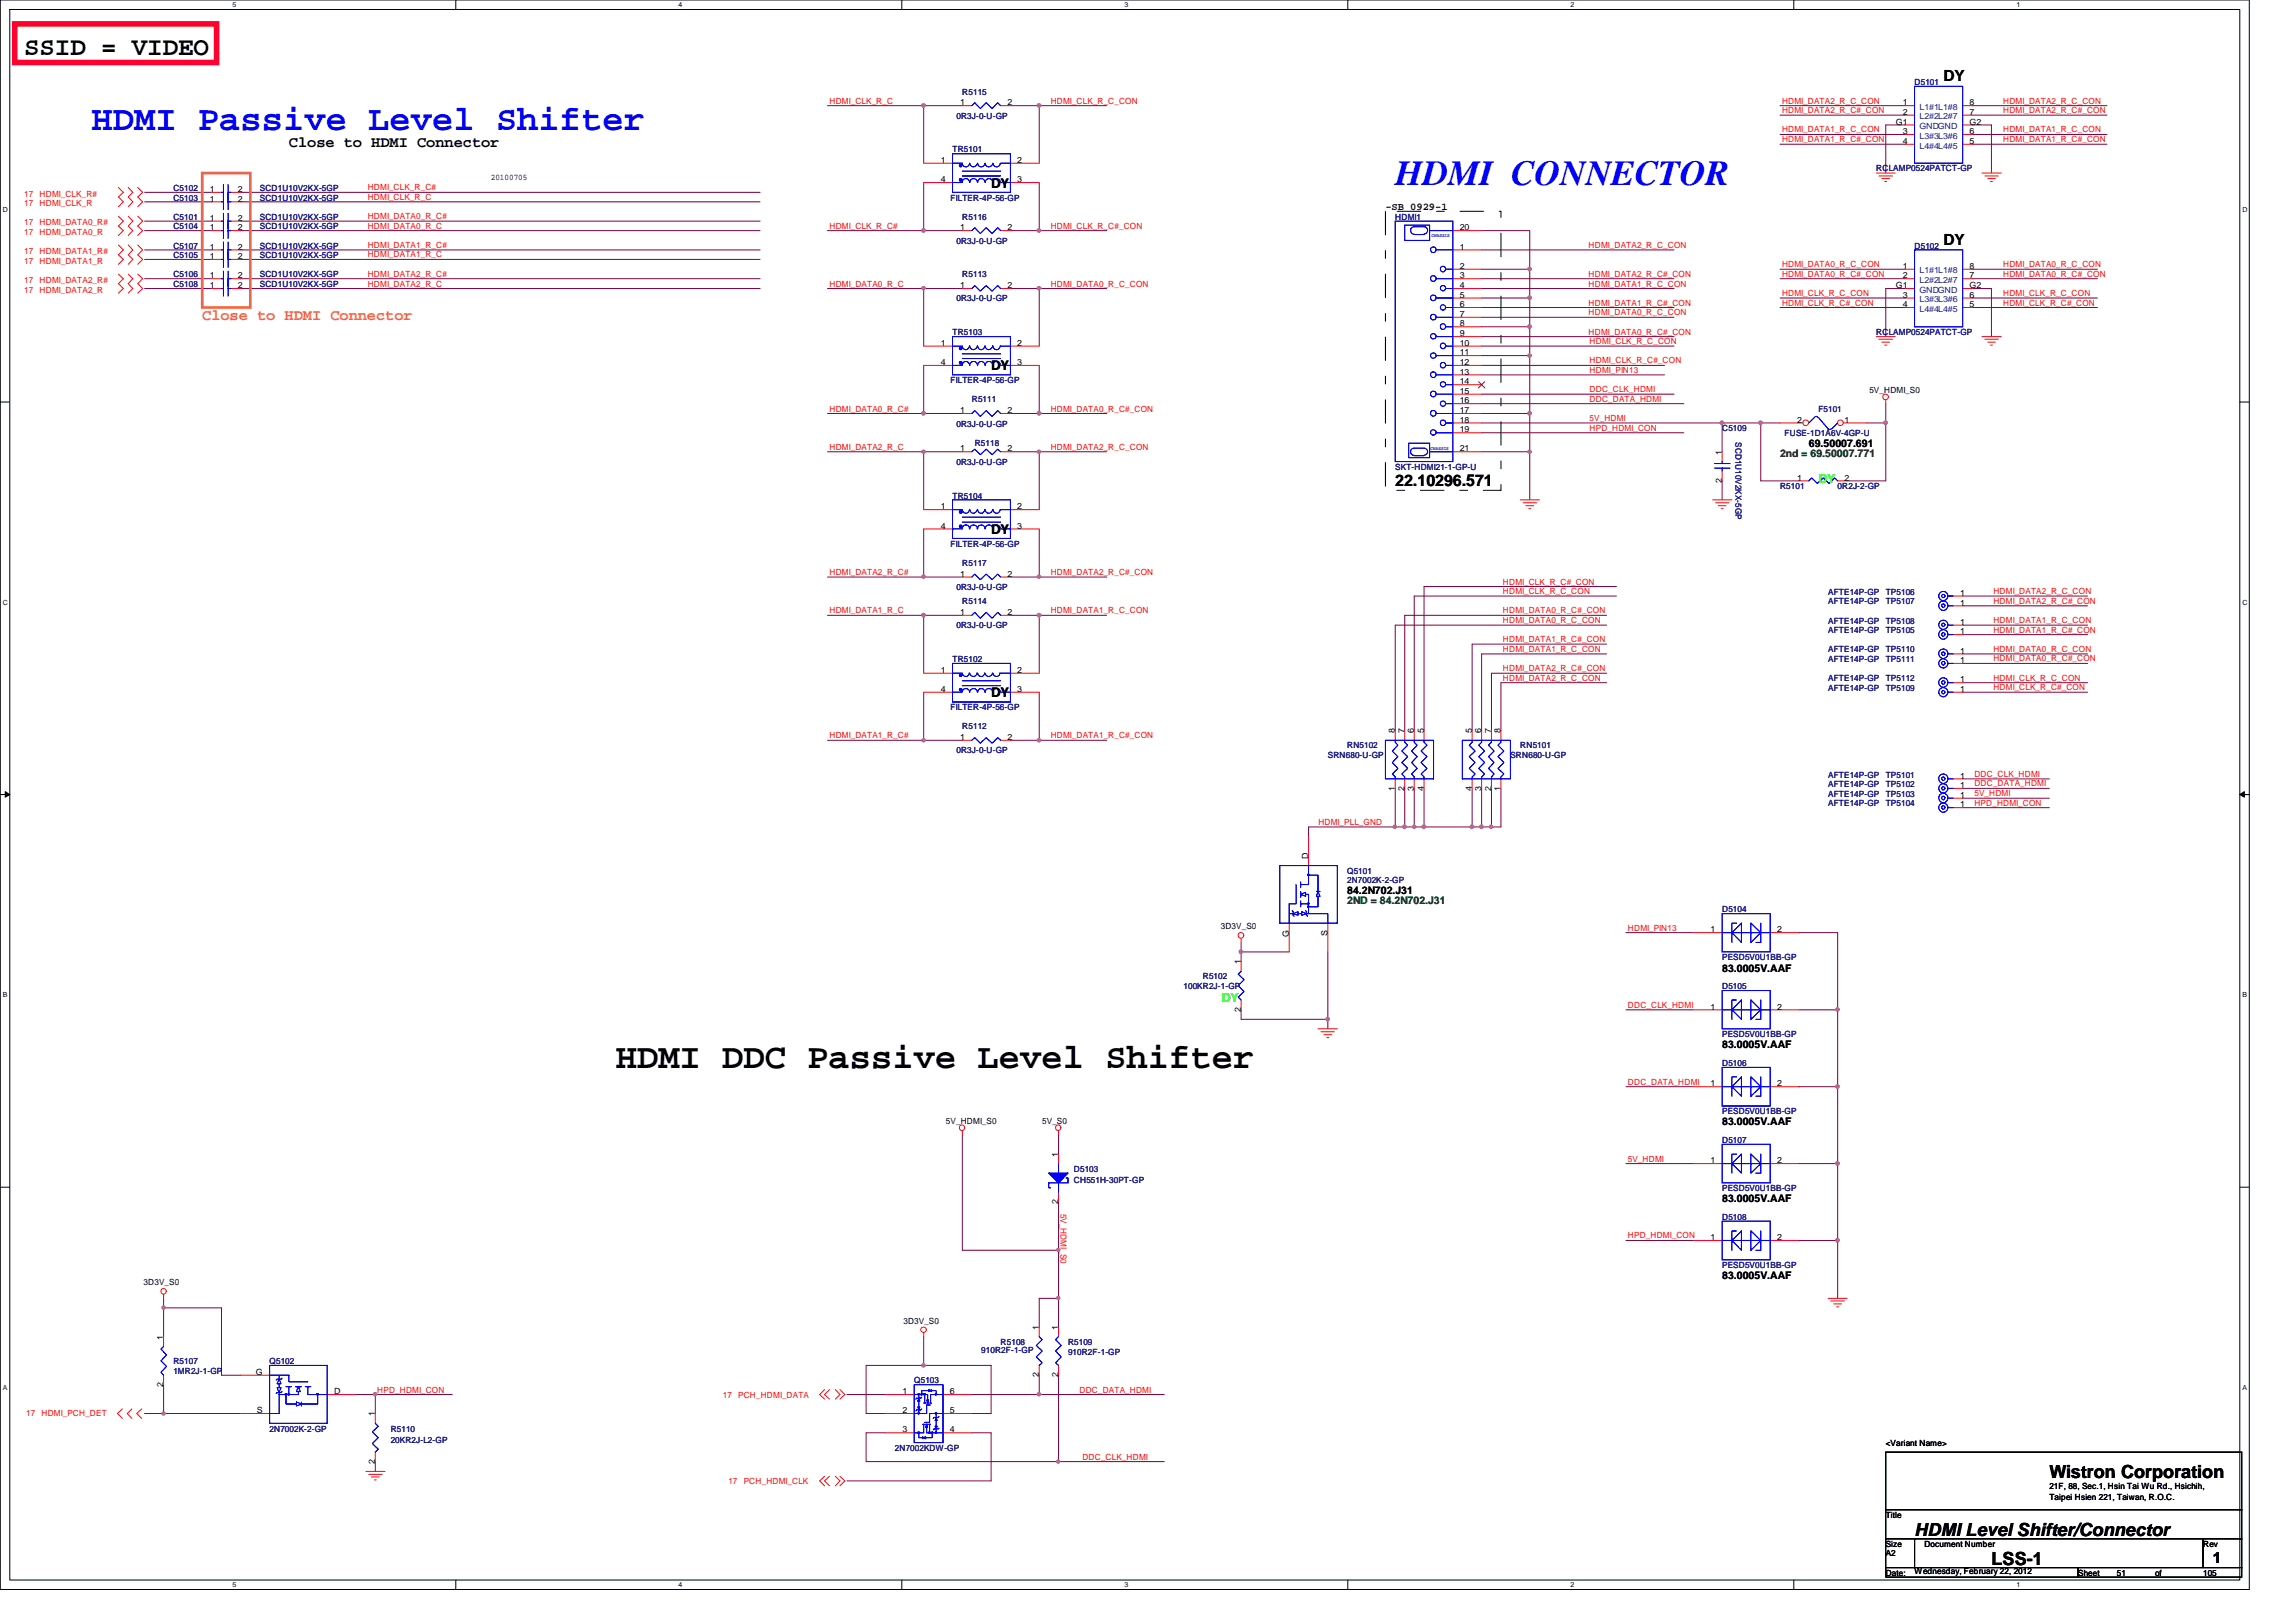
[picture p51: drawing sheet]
<svg xmlns="http://www.w3.org/2000/svg" width="297mm" height="210mm" viewBox="0 0 297 210" stroke-linecap="round" stroke-linejoin="round" font-family="sans-serif">
<defs><g id="words">
<g font-size="4.6" fill="#00f">
<text x="11.9" y="16.8">HDMI Passive Level Shifter</text>
<text x="180.5" y="24">HDMI CONNECTOR</text>
</g>
<text font-size="4.6" x="79.7" y="138.2">HDMI DDC Passive Level Shifter</text>
<text font-size="3.3" x="3.1" y="7.1">SSID = VIDEO</text>
<g font-size="2.3">
<text x="265.1" y="191.3">Wistron Corporation</text>
<text x="247.7" y="198.8">HDMI Level Shifter/Connector</text>
<text x="257.6" y="202.5">LSS-1</text>
</g>
<text font-size="2.1" x="180.5" y="62.9">22.10296.571</text>
<g font-size="2">
<text x="251.4" y="10.5">DY</text>
<text x="37.4" y="19">Close to HDMI Connector</text>
<text x="128.2" y="24.3">DY</text>
<text x="251.4" y="31.7">DY</text>
<text x="128.2" y="47.9">DY</text>
<text x="128.2" y="69.1">DY</text>
<text x="128.2" y="90.3">DY</text>
<text x="286.3" y="202.2">1</text>
</g>
<text font-size="2" fill="#ff8000" x="26.2" y="41.4">Close to HDMI Connector</text>
<g font-size="1.6" fill="#0f0">
<text x="235.2" y="62.5">DY</text>
<text x="158.1" y="129.7">DY</text>
</g>
<g font-size="1.4">
<text x="179.2" y="27.2">-SB 0929-1</text>
<text x="234" y="57.9">69.50007.691</text>
<text x="174.3" y="115.7">84.2N702.J31</text>
<text x="222.8" y="125.7">83.0005V.AAF</text>
<text x="222.8" y="135.7">83.0005V.AAF</text>
<text x="222.8" y="145.6">83.0005V.AAF</text>
<text x="222.8" y="155.6">83.0005V.AAF</text>
<text x="222.8" y="165.5">83.0005V.AAF</text>
</g>
<g font-size="1.4" fill="#008000">
<text x="230.3" y="59.1">2nd = 69.50007.771</text>
<text x="174.3" y="117">2ND = 84.2N702.J31</text>
</g>
<g font-size="1.1" fill="#000080">
<text x="247.7" y="11">D5101</text>
<text x="123.7" y="15.4">0R3J-0-U-GP</text>
<text x="124.5" y="12.2">R5115</text>
<text x="123.2" y="19.7">TR5101</text>
<text x="242.7" y="22.2">RCLAMP0524PATCT-GP</text>
<text x="22.4" y="28.4">C5101</text>
<text x="22.4" y="24.7">C5102</text>
<text x="22.4" y="26">C5103</text>
<text x="22.4" y="29.7">C5104</text>
<text x="33.6" y="28.4">SCD1U10V2KX-5GP</text>
<text x="33.6" y="24.7">SCD1U10V2KX-5GP</text>
<text x="33.6" y="26">SCD1U10V2KX-5GP</text>
<text x="33.6" y="29.7">SCD1U10V2KX-5GP</text>
<text x="123" y="26">FILTER-4P-56-GP</text>
<text x="124.5" y="28.4">R5116</text>
<text x="180.5" y="28.4">HDMI1</text>
<text x="22.4" y="32.2">C5107</text>
<text x="22.4" y="35.9">C5106</text>
<text x="22.4" y="33.4">C5105</text>
<text x="33.6" y="32.2">SCD1U10V2KX-5GP</text>
<text x="33.6" y="35.9">SCD1U10V2KX-5GP</text>
<text x="33.6" y="33.4">SCD1U10V2KX-5GP</text>
<text x="123.7" y="31.5">0R3J-0-U-GP</text>
<text x="124.5" y="35.9">R5113</text>
<text x="247.7" y="32.2">D5102</text>
<text x="22.4" y="37.1">C5108</text>
<text x="33.6" y="37.1">SCD1U10V2KX-5GP</text>
<text x="123.7" y="39">0R3J-0-U-GP</text>
<text x="123.2" y="43.3">TR5103</text>
<text x="242.7" y="43.3">RCLAMP0524PATCT-GP</text>
<text x="123" y="49.6">FILTER-4P-56-GP</text>
<text x="125.7" y="52.1">R5111</text>
<text x="235.2" y="53.3">F5101</text>
<text x="123.7" y="55.2">0R3J-0-U-GP</text>
<text x="126.1" y="57.7">R5118</text>
<text x="222.8" y="55.8">C5109</text>
<text x="224.5" y="57.2" transform="rotate(90 224.5 57.2)">SCD1U10V2KX-5GP</text>
<text x="230.9" y="56.4">FUSE-1D1A6V-4GP-U</text>
<text x="123.2" y="64.5">TR5104</text>
<text x="123.7" y="60.2">0R3J-0-U-GP</text>
<text x="180.5" y="60.8">SKT-HDMI21-1-GP-U</text>
<text x="230.3" y="63.3">R5101</text>
<text x="237.7" y="63.3">0R2J-2-GP</text>
<text x="123" y="70.7">FILTER-4P-56-GP</text>
<text x="123.7" y="76.3">0R3J-0-U-GP</text>
<text x="124.5" y="73.2">R5117</text>
<text x="236.5" y="77">AFTE14P-GP</text>
<text x="244" y="77">TP5106</text>
<text x="123.7" y="81.3">0R3J-0-U-GP</text>
<text x="124.5" y="78.2">R5114</text>
<text x="236.5" y="80.7">AFTE14P-GP</text>
<text x="236.5" y="82">AFTE14P-GP</text>
<text x="236.5" y="78.2">AFTE14P-GP</text>
<text x="244" y="80.7">TP5108</text>
<text x="244" y="82">TP5105</text>
<text x="244" y="78.2">TP5107</text>
<text x="123.2" y="85.7">TR5102</text>
<text x="236.5" y="88.2">AFTE14P-GP</text>
<text x="236.5" y="89.4">AFTE14P-GP</text>
<text x="236.5" y="84.4">AFTE14P-GP</text>
<text x="236.5" y="85.7">AFTE14P-GP</text>
<text x="244" y="88.2">TP5112</text>
<text x="244" y="89.4">TP5109</text>
<text x="244" y="84.4">TP5110</text>
<text x="244" y="85.7">TP5111</text>
<text x="123" y="91.9">FILTER-4P-56-GP</text>
<text x="124.5" y="94.4">R5112</text>
<text x="123.7" y="97.5">0R3J-0-U-GP</text>
<text x="171.8" y="98.1">SRN680-U-GP</text>
<text x="174.3" y="96.9">RN5102</text>
<text x="195.4" y="98.1">SRN680-U-GP</text>
<text x="196.7" y="96.9">RN5101</text>
<text x="236.5" y="101.9">AFTE14P-GP</text>
<text x="236.5" y="100.6">AFTE14P-GP</text>
<text x="244" y="101.9">TP5102</text>
<text x="244" y="100.6">TP5101</text>
<text x="236.5" y="104.4">AFTE14P-GP</text>
<text x="236.5" y="103.1">AFTE14P-GP</text>
<text x="244" y="104.4">TP5104</text>
<text x="244" y="103.1">TP5103</text>
<text x="174.3" y="113.1">Q5101</text>
<text x="174.3" y="114.3">2N7002K-2-GP</text>
<text x="222.8" y="118">D5104</text>
<text x="222.8" y="124.2">PESD5V0U1BB-GP</text>
<text x="153.1" y="128">100KR2J-1-GP</text>
<text x="155.6" y="126.7">R5102</text>
<text x="222.8" y="128">D5105</text>
<text x="222.8" y="134.2">PESD5V0U1BB-GP</text>
<text x="222.8" y="138">D5106</text>
<text x="222.8" y="147.9">D5107</text>
<text x="222.8" y="144.2">PESD5V0U1BB-GP</text>
<text x="138.9" y="151.6">D5103</text>
<text x="138.9" y="153.1">CH551H-30PT-GP</text>
<text x="222.8" y="154.1">PESD5V0U1BB-GP</text>
<text x="222.8" y="157.9">D5108</text>
<text x="222.8" y="164.1">PESD5V0U1BB-GP</text>
<text x="22.4" y="176.5">R5107</text>
<text x="22.4" y="177.8">1MR2J-1-GP</text>
<text x="34.9" y="176.5">Q5102</text>
<text x="118.3" y="179">Q5103</text>
<text x="127" y="175">910R2F-1-GP</text>
<text x="129.5" y="174">R5108</text>
<text x="138.2" y="174">R5109</text>
<text x="138.2" y="175.3">910R2F-1-GP</text>
<text x="34.9" y="185.3">2N7002K-2-GP</text>
<text x="50.5" y="185.3">R5110</text>
<text x="50.5" y="186.7">20KR2J-L2-GP</text>
<text x="115.8" y="187.7">2N7002KDW-GP</text>
</g>
<g font-size="1.1" fill="#f00">
<text x="107.3" y="13.4">HDMI_CLK_R_C</text>
<text x="135.9" y="13.4">HDMI_CLK_R_C_CON</text>
<text x="230.5" y="17.1">HDMI_DATA1_R_C_CON</text>
<text x="230.5" y="14.6">HDMI_DATA2_R_C#_CON</text>
<text x="230.5" y="13.4">HDMI_DATA2_R_C_CON</text>
<text x="259.2" y="13.4">HDMI_DATA2_R_C_CON</text>
<text x="259.2" y="14.6">HDMI_DATA2_R_C#_CON</text>
<text x="259.2" y="17.1">HDMI_DATA1_R_C_CON</text>
<text x="230.5" y="18.4">HDMI_DATA1_R_C#_CON</text>
<text x="259.2" y="18.4">HDMI_DATA1_R_C#_CON</text>
<text x="3.1" y="25.4">17</text>
<text x="3.1" y="26.7">17</text>
<text x="3.1" y="29.2">17</text>
<text x="5.1" y="25.4">HDMI_CLK_R#</text>
<text x="5.1" y="26.7">HDMI_CLK_R</text>
<text x="5.1" y="29.2">HDMI_DATA0_R#</text>
<text x="47.6" y="29.6">HDMI_DATA0_R_C</text>
<text x="47.6" y="25.9">HDMI_CLK_R_C</text>
<text x="47.6" y="24.6">HDMI_CLK_R_C#</text>
<text x="47.6" y="28.4">HDMI_DATA0_R_C#</text>
<text x="107.3" y="29.6">HDMI_CLK_R_C#</text>
<text x="135.9" y="29.6">HDMI_CLK_R_C#_CON</text>
<text x="3.1" y="30.4">17</text>
<text x="3.1" y="32.9">17</text>
<text x="3.1" y="34.2">17</text>
<text x="5.1" y="30.4">HDMI_DATA0_R</text>
<text x="5.1" y="32.9">HDMI_DATA1_R#</text>
<text x="5.1" y="34.2">HDMI_DATA1_R</text>
<text x="47.6" y="32.1">HDMI_DATA1_R_C#</text>
<text x="47.6" y="33.3">HDMI_DATA1_R_C</text>
<text x="47.6" y="35.8">HDMI_DATA2_R_C#</text>
<text x="205.5" y="32.1">HDMI_DATA2_R_C_CON</text>
<text x="205.5" y="35.8">HDMI_DATA2_R_C#_CON</text>
<text x="230.5" y="34.6">HDMI_DATA0_R_C_CON</text>
<text x="230.5" y="35.8">HDMI_DATA0_R_C#_CON</text>
<text x="259.2" y="35.8">HDMI_DATA0_R_C#_CON</text>
<text x="259.2" y="34.6">HDMI_DATA0_R_C_CON</text>
<text x="3.1" y="36.6">17</text>
<text x="3.1" y="37.9">17</text>
<text x="5.1" y="36.6">HDMI_DATA2_R#</text>
<text x="5.1" y="37.9">HDMI_DATA2_R</text>
<text x="47.6" y="37.1">HDMI_DATA2_R_C</text>
<text x="107.3" y="37.1">HDMI_DATA0_R_C</text>
<text x="135.9" y="37.1">HDMI_DATA0_R_C_CON</text>
<text x="205.5" y="37.1">HDMI_DATA1_R_C_CON</text>
<text x="205.5" y="40.8">HDMI_DATA0_R_C_CON</text>
<text x="205.5" y="39.5">HDMI_DATA1_R_C#_CON</text>
<text x="230.5" y="38.3">HDMI_CLK_R_C_CON</text>
<text x="230.5" y="39.5">HDMI_CLK_R_C#_CON</text>
<text x="259.2" y="39.5">HDMI_CLK_R_C#_CON</text>
<text x="259.2" y="38.3">HDMI_CLK_R_C_CON</text>
<text x="205.5" y="43.3">HDMI_DATA0_R_C#_CON</text>
<text x="205.7" y="47">HDMI_CLK_R_C#_CON</text>
<text x="205.7" y="44.5">HDMI_CLK_R_C_CON</text>
<text x="107.3" y="53.3">HDMI_DATA0_R_C#</text>
<text x="135.9" y="53.3">HDMI_DATA0_R_C#_CON</text>
<text x="205.7" y="52">DDC_DATA_HDMI</text>
<text x="205.7" y="50.8">DDC_CLK_HDMI</text>
<text x="205.7" y="48.3">HDMI_PIN13</text>
<text x="107.3" y="58.2">HDMI_DATA2_R_C</text>
<text x="135.9" y="58.2">HDMI_DATA2_R_C_CON</text>
<text x="205.7" y="54.5">5V_HDMI</text>
<text x="205.7" y="55.8">HPD_HDMI_CON</text>
<text x="107.3" y="74.4">HDMI_DATA2_R_C#</text>
<text x="135.9" y="74.4">HDMI_DATA2_R_C#_CON</text>
<text x="194.4" y="76.9">HDMI_CLK_R_C_CON</text>
<text x="194.4" y="75.6">HDMI_CLK_R_C#_CON</text>
<text x="257.9" y="76.9">HDMI_DATA2_R_C_CON</text>
<text x="107.3" y="79.4">HDMI_DATA1_R_C</text>
<text x="135.9" y="79.4">HDMI_DATA1_R_C_CON</text>
<text x="194.4" y="80.6">HDMI_DATA0_R_C_CON</text>
<text x="194.4" y="79.4">HDMI_DATA0_R_C#_CON</text>
<text x="194.4" y="83.1">HDMI_DATA1_R_C#_CON</text>
<text x="257.9" y="81.9">HDMI_DATA1_R_C#_CON</text>
<text x="257.9" y="78.1">HDMI_DATA2_R_C#_CON</text>
<text x="257.9" y="80.6">HDMI_DATA1_R_C_CON</text>
<text x="194.4" y="88.1">HDMI_DATA2_R_C_CON</text>
<text x="194.4" y="86.9">HDMI_DATA2_R_C#_CON</text>
<text x="194.4" y="84.4">HDMI_DATA1_R_C_CON</text>
<text x="257.9" y="89.3">HDMI_CLK_R_C#_CON</text>
<text x="257.9" y="88.1">HDMI_CLK_R_C_CON</text>
<text x="257.9" y="85.6">HDMI_DATA0_R_C#_CON</text>
<text x="257.9" y="84.4">HDMI_DATA0_R_C_CON</text>
<text x="107.3" y="95.5">HDMI_DATA1_R_C#</text>
<text x="135.9" y="95.5">HDMI_DATA1_R_C#_CON</text>
<text x="255.4" y="101.8">DDC_DATA_HDMI</text>
<text x="255.4" y="100.5">DDC_CLK_HDMI</text>
<text x="170.6" y="106.8">HDMI_PLL_GND</text>
<text x="255.4" y="103">5V_HDMI</text>
<text x="255.4" y="104.3">HPD_HDMI_CON</text>
<text x="210.6" y="120.4">HDMI_PIN13</text>
<text x="210.6" y="130.4">DDC_CLK_HDMI</text>
<text x="210.6" y="140.4">DDC_DATA_HDMI</text>
<text x="210.6" y="150.3">5V_HDMI</text>
<text x="137.2" y="157.1" transform="rotate(90 137.2 157.1)">5V_HDMI_S0</text>
<text x="210.6" y="160.3">HPD_HDMI_CON</text>
<text x="3.4" y="183.3">17</text>
<text x="5.4" y="183.3">HDMI_PCH_DET</text>
<text x="48.8" y="180.2">HPD_HDMI_CON</text>
<text x="93.5" y="180.9">17</text>
<text x="95.5" y="180.9">PCH_HDMI_DATA</text>
<text x="139.7" y="180.2">DDC_DATA_HDMI</text>
<text x="140" y="188.9">DDC_CLK_HDMI</text>
<text x="94.2" y="192.1">17</text>
<text x="96.2" y="192.1">PCH_HDMI_CLK</text>
</g>
<g font-size="1.1">
<text x="124.2" y="13.6">1</text>
<text x="130.3" y="13.6">2</text>
<text x="245.3" y="16.1">G1</text>
<text x="246.2" y="13.6">1</text>
<text x="246.2" y="14.9">2</text>
<text x="246.2" y="17.4">3</text>
<text x="254.8" y="16.1">G2</text>
<text x="254.8" y="17.4">6</text>
<text x="254.8" y="14.9">7</text>
<text x="254.8" y="13.6">8</text>
<text x="63.5" y="23.3">20100705</text>
<text x="121.7" y="21.1">1</text>
<text x="121.7" y="23.6">4</text>
<text x="131.6" y="23.6">3</text>
<text x="131.6" y="21.1">2</text>
<text x="246.2" y="18.6">4</text>
<text x="254.8" y="18.6">5</text>
<text x="27.1" y="28.6">1</text>
<text x="27.1" y="24.8">1</text>
<text x="27.1" y="26.1">1</text>
<text x="27.1" y="29.8">1</text>
<text x="30.8" y="28.6">2</text>
<text x="30.8" y="24.8">2</text>
<text x="30.8" y="26.1">2</text>
<text x="30.8" y="29.8">2</text>
<text x="124.2" y="29.8">1</text>
<text x="130.3" y="29.8">2</text>
<text x="188.8" y="29.8">20</text>
<text x="27.1" y="32.3">1</text>
<text x="27.1" y="33.5">1</text>
<text x="30.8" y="32.3">2</text>
<text x="30.8" y="33.5">2</text>
<text x="188.8" y="32.3">1</text>
<text x="188.8" y="34.8">2</text>
<text x="246.2" y="34.8">1</text>
<text x="254.8" y="34.8">8</text>
<text x="27.1" y="37.3">1</text>
<text x="27.1" y="36">1</text>
<text x="30.8" y="37.3">2</text>
<text x="30.8" y="36">2</text>
<text x="124.2" y="37.3">1</text>
<text x="130.3" y="37.3">2</text>
<text x="188.8" y="36">3</text>
<text x="188.8" y="37.3">4</text>
<text x="188.8" y="38.5">5</text>
<text x="188.8" y="39.8">6</text>
<text x="188.8" y="41">7</text>
<text x="245.3" y="37.3">G1</text>
<text x="246.2" y="36">2</text>
<text x="246.2" y="38.5">3</text>
<text x="246.2" y="39.8">4</text>
<text x="254.8" y="37.3">G2</text>
<text x="254.8" y="39.8">5</text>
<text x="254.8" y="38.5">6</text>
<text x="254.8" y="36">7</text>
<text x="121.7" y="44.7">1</text>
<text x="121.7" y="47.2">4</text>
<text x="131.6" y="47.2">3</text>
<text x="131.6" y="44.7">2</text>
<text x="188.8" y="42.2">8</text>
<text x="188.8" y="43.5">9</text>
<text x="188.8" y="46">11</text>
<text x="188.8" y="47.2">12</text>
<text x="188.8" y="44.7">10</text>
<text x="124.2" y="53.5">1</text>
<text x="130.3" y="53.5">2</text>
<text x="188.8" y="48.5">13</text>
<text x="188.8" y="49.7">14</text>
<text x="188.8" y="51">15</text>
<text x="188.8" y="52.2">16</text>
<text x="188.8" y="53.5">17</text>
<text x="241.8" y="50.8">5V_HDMI_S0</text>
<text x="124.2" y="58.4">1</text>
<text x="130.3" y="58.4">2</text>
<text x="188.8" y="54.7">18</text>
<text x="188.8" y="56">19</text>
<text x="188.8" y="58.4">21</text>
<text x="222.8" y="58.8" transform="rotate(-90 222.8 58.8)">1</text>
<text x="232.5" y="54.7">2</text>
<text x="238.6" y="54.7">1</text>
<text x="121.7" y="65.9">1</text>
<text x="131.6" y="65.9">2</text>
<text x="222.8" y="62.5" transform="rotate(-90 222.8 62.5)">2</text>
<text x="232.5" y="62.2">1</text>
<text x="238.6" y="62.2">2</text>
<text x="121.7" y="68.4">4</text>
<text x="131.6" y="68.4">3</text>
<text x="124.2" y="74.6">1</text>
<text x="130.3" y="74.6">2</text>
<text x="253.6" y="77.1">1</text>
<text x="124.2" y="79.6">1</text>
<text x="130.3" y="79.6">2</text>
<text x="253.6" y="80.9">1</text>
<text x="253.6" y="82.1">1</text>
<text x="253.6" y="78.4">1</text>
<text x="121.7" y="87.1">1</text>
<text x="121.7" y="89.5">4</text>
<text x="131.6" y="89.5">3</text>
<text x="131.6" y="87.1">2</text>
<text x="253.6" y="88.3">1</text>
<text x="253.6" y="89.5">1</text>
<text x="253.6" y="84.6">1</text>
<text x="253.6" y="85.8">1</text>
<text x="124.2" y="95.8">1</text>
<text x="130.3" y="95.8">2</text>
<text x="180.5" y="94.9" transform="rotate(-90 180.5 94.9)">8</text>
<text x="181.7" y="94.9" transform="rotate(-90 181.7 94.9)">7</text>
<text x="182.9" y="94.9" transform="rotate(-90 182.9 94.9)">6</text>
<text x="184.2" y="94.9" transform="rotate(-90 184.2 94.9)">5</text>
<text x="190.4" y="94.9" transform="rotate(-90 190.4 94.9)">5</text>
<text x="191.6" y="94.9" transform="rotate(-90 191.6 94.9)">6</text>
<text x="192.9" y="94.9" transform="rotate(-90 192.9 94.9)">7</text>
<text x="194.1" y="94.9" transform="rotate(-90 194.1 94.9)">8</text>
<text x="253.6" y="102">1</text>
<text x="253.6" y="100.8">1</text>
<text x="180.5" y="102.3" transform="rotate(-90 180.5 102.3)">1</text>
<text x="181.7" y="102.3" transform="rotate(-90 181.7 102.3)">2</text>
<text x="182.9" y="102.3" transform="rotate(-90 182.9 102.3)">3</text>
<text x="184.2" y="102.3" transform="rotate(-90 184.2 102.3)">4</text>
<text x="190.4" y="102.3" transform="rotate(-90 190.4 102.3)">4</text>
<text x="191.6" y="102.3" transform="rotate(-90 191.6 102.3)">3</text>
<text x="192.9" y="102.3" transform="rotate(-90 192.9 102.3)">2</text>
<text x="194.1" y="102.3" transform="rotate(-90 194.1 102.3)">1</text>
<text x="253.6" y="104.5">1</text>
<text x="253.6" y="103.3">1</text>
<text x="169.2" y="111.1" transform="rotate(-90 169.2 111.1)">D</text>
<text x="157.9" y="120.3">3D3V_S0</text>
<text x="160.5" y="124.8" transform="rotate(-90 160.5 124.8)">1</text>
<text x="166.7" y="121.2" transform="rotate(-90 166.7 121.2)">G</text>
<text x="171.7" y="121.1" transform="rotate(-90 171.7 121.1)">S</text>
<text x="221.3" y="120.6">1</text>
<text x="229.9" y="120.6">2</text>
<text x="160.5" y="130.9" transform="rotate(-90 160.5 130.9)">2</text>
<text x="221.3" y="130.6">1</text>
<text x="229.9" y="130.6">2</text>
<text x="221.3" y="140.6">1</text>
<text x="229.9" y="140.6">2</text>
<text x="122.4" y="145.4">5V_HDMI_S0</text>
<text x="134.8" y="145.4">5V_S0</text>
<text x="136.9" y="149.7" transform="rotate(-90 136.9 149.7)">1</text>
<text x="136.9" y="155.8" transform="rotate(-90 136.9 155.8)">2</text>
<text x="221.3" y="150.5">1</text>
<text x="229.9" y="150.5">2</text>
<text x="221.3" y="160.5">1</text>
<text x="229.9" y="160.5">2</text>
<text x="18.6" y="166.3">3D3V_S0</text>
<text x="21.1" y="173.4" transform="rotate(-90 21.1 173.4)">1</text>
<text x="116.9" y="171.3">3D3V_S0</text>
<text x="134.4" y="172.1" transform="rotate(-90 134.4 172.1)">1</text>
<text x="136.9" y="172.1" transform="rotate(-90 136.9 172.1)">1</text>
<text x="21.1" y="179.5" transform="rotate(-90 21.1 179.5)">2</text>
<text x="33.1" y="177.9">G</text>
<text x="134.4" y="178.2" transform="rotate(-90 134.4 178.2)">2</text>
<text x="136.9" y="178.2" transform="rotate(-90 136.9 178.2)">2</text>
<text x="33.2" y="182.9">S</text>
<text x="43.2" y="180.4">D</text>
<text x="48.5" y="183.3" transform="rotate(-90 48.5 183.3)">1</text>
<text x="116.8" y="180.4">1</text>
<text x="116.8" y="182.9">2</text>
<text x="116.8" y="185.4">3</text>
<text x="122.9" y="185.4">4</text>
<text x="122.9" y="182.9">5</text>
<text x="122.9" y="180.4">6</text>
<text x="48.5" y="189.4" transform="rotate(-90 48.5 189.4)">2</text>
<text x="244" y="187.1">&lt;Variant Name&gt;</text>
<text x="244" y="196.4">Title</text>
<text x="265.1" y="192.7">21F, 88, Sec.1, Hsin Tai Wu Rd., Hsichih,</text>
<text x="265.1" y="194.1">Taipei Hsien 221, Taiwan, R.O.C.</text>
<text x="244" y="203.9">Date:</text>
<text x="244" y="201.4">A2</text>
<text x="244" y="200.2">Size</text>
<text x="247.7" y="203.7">Wednesday, February 22, 2012</text>
<text x="249" y="200.2">Document Number</text>
<text x="268.9" y="203.9">Sheet</text>
<text x="273.9" y="203.9">51</text>
<text x="278.8" y="203.9">of</text>
<text x="285" y="200.2">Rev</text>
<text x="285" y="203.9">105</text>
</g>
<g font-size="1.1" fill="#004080">
<text x="248.3" y="14.2">L1#1L1#8</text>
<text x="248.3" y="15.5">L2#2L2#7</text>
<text x="248.3" y="16.7">GNDGND</text>
<text x="248.3" y="17.9">L3#3L3#6</text>
<text x="248.3" y="19.2">L4#4L4#5</text>
<text x="248.3" y="35.4">L1#1L1#8</text>
<text x="248.3" y="36.6">L2#2L2#7</text>
<text x="248.3" y="37.9">GNDGND</text>
<text x="248.3" y="39.1">L3#3L3#6</text>
<text x="248.3" y="40.3">L4#4L4#5</text>
</g>
<g font-size=".9">
<text x="30.1" y=".9">5</text>
<text x="87.8" y=".9">4</text>
<text x="145.5" y=".9">3</text>
<text x="203.2" y=".9">2</text>
<text x="260.9" y=".9">1</text>
<text x=".4" y="27.4">D</text>
<text x="290.1" y="27.4">D</text>
<text x=".4" y="78.2">C</text>
<text x="290.1" y="78.2">C</text>
<text x=".4" y="129">B</text>
<text x="290.1" y="129">B</text>
<text x=".4" y="179.8">A</text>
<text x="290.1" y="179.8">A</text>
<text x="30.1" y="205.4">5</text>
<text x="87.8" y="205.4">4</text>
<text x="145.5" y="205.4">3</text>
<text x="203.2" y="205.4">2</text>
<text x="260.9" y="205.4">1</text>
</g>
<g font-size=".6" fill="#00f">
<text x="185.2" y="30.6">CHASSIS</text>
<text x="185.1" y="58.3">CHASSIS</text>
</g>
</g></defs>
<path d="M0 0h291v205.7h-291zM1.3 1.2h288.5v203.3h-288.5z" fill="none" stroke="#000" stroke-width=".13"/>
<g fill="#fff">
<path d="M30.1 .1h.5v1h-.5z"/>
<path d="M30.1 204.6h.5v1h-.5z"/>
</g>
<path d="M59 0v1.2M59 204.5v1.2" fill="none" stroke="#000" stroke-width=".13"/>
<g fill="#fff">
<path d="M87.8 .1h.5v1h-.5z"/>
<path d="M87.8 204.6h.5v1h-.5z"/>
</g>
<path d="M116.7 0v1.2M116.7 204.5v1.2" fill="none" stroke="#000" stroke-width=".13"/>
<g fill="#fff">
<path d="M145.5 .1h.5v1h-.5z"/>
<path d="M145.5 204.6h.5v1h-.5z"/>
</g>
<path d="M174.4 0v1.2M174.4 204.5v1.2" fill="none" stroke="#000" stroke-width=".13"/>
<g fill="#fff">
<path d="M203.2 .1h.5v1h-.5z"/>
<path d="M203.2 204.6h.5v1h-.5z"/>
</g>
<path d="M232.1 0v1.2M232.1 204.5v1.2" fill="none" stroke="#000" stroke-width=".13"/>
<g fill="#fff">
<path d="M260.9 .1h.5v1h-.5z"/>
<path d="M260.9 204.6h.5v1h-.5z"/>
<path d="M.4 26.6h.6v1h-.6z"/>
<path d="M290.1 26.6h.6v1h-.6z"/>
<path d="M.4 77.4h.6v1h-.6z"/>
<path d="M290.1 77.4h.6v1h-.6z"/>
</g>
<path d="M0 52h1.3M289.8 52h1.2" fill="none" stroke="#000" stroke-width=".13"/>
<g fill="#fff">
<path d="M.4 128.2h.6v1h-.6z"/>
<path d="M290.1 128.2h.6v1h-.6z"/>
</g>
<path d="M0 102.8h1.3M.7 102.4l.6 .4-.6 .4zM289.8 102.8h1.2M289.8 102.8l.6-.4v.8z" fill="none" stroke="#000" stroke-width=".13"/>
<path d="M.7 102.4l.6 .4-.6 .4zM289.8 102.8l.6-.4v.8z" fill="#000"/>
<g fill="#fff">
<path d="M.4 179h.5v1h-.5z"/>
<path d="M290.1 179h.6v1h-.6z"/>
</g>
<path d="M0 153.6h1.3M289.8 153.6h1.2" fill="none" stroke="#000" stroke-width=".13"/>
<path d="M31.2 29.8h67.1M253.9 102h11.2M21.2 168v1.2M134.4 178v2.5h-8.7M136.9 178v11.1M48.6 189.1v1.3" fill="none" stroke="#800040" stroke-width=".13"/>
<path d="M136.7 189h.3l.1 .1-.1 .2-.1 .1-.2-.1z" fill-rule="evenodd" fill="#f0f"/>
<path d="M136.7 189h.3l.1 .1-.1 .2-.1 .1-.2-.1z" fill="none" stroke="#f0f" stroke-width=".13"/>
<path d="M31.2 26.1h67.1M21.2 169.2v3.8M112.1 176.7v6.2h2.4M119.5 173v3.7h8.7M134.4 168v3.7M109.6 180.5h4.9M112.1 185.4h2.4M112.1 189.1h38.5" fill="none" stroke="#800040" stroke-width=".13"/>
<path d="M119.3 176.5h.3l.1 .2-.1 .1-.1 .1-.2-.1z" fill-rule="evenodd" fill="#f0f"/>
<path d="M119.3 176.5h.3l.1 .2-.1 .1-.1 .1-.2-.1z" fill="none" stroke="#f0f" stroke-width=".13"/>
<path d="M128.2 176.7v6.2h-2.5M112.1 185.4v3.7M128.2 185.4v6.2M134.4 180.5h16.2" fill="none" stroke="#800040" stroke-width=".13"/>
<path d="M134.3 180.3h.3l.1 .1-.1 .2h-.2h-.1z" fill-rule="evenodd" fill="#f0f"/>
<path d="M134.3 180.3h.3l.1 .1-.1 .2h-.2h-.1z" fill="none" stroke="#f0f" stroke-width=".13"/>
<path d="M31.2 32.3h67.1M253.9 103.3h11.2M21.2 169.2h7.5M112.1 176.7h7.4M109.6 191.6h18.6M125.7 185.4h2.5" fill="none" stroke="#800040" stroke-width=".13"/>
<path d="M21 169.1h.3l.1 .1-.1 .2-.1 .1-.2-.1z" fill-rule="evenodd" fill="#f0f"/>
<path d="M21 169.1h.3l.1 .1-.1 .2-.1 .1-.2-.1z" fill="none" stroke="#f0f" stroke-width=".13"/>
<path d="M31.2 24.9h67.1M31.2 33.6h67.1M28.7 169.2v8.8M134.4 168h2.5M21.2 182.9h10" fill="none" stroke="#800040" stroke-width=".13"/>
<path d="M21 182.8h.3l.1 .1-.1 .2h-.1h-.2z" fill-rule="evenodd" fill="#f0f"/>
<path d="M21 182.8h.3l.1 .1-.1 .2h-.1h-.2z" fill="none" stroke="#f0f" stroke-width=".13"/>
<path d="M31.2 36.1h67.1M136.9 146.9v2.5M136.9 161.8v9.9M18.7 182.9h2.5" fill="none" stroke="#800040" stroke-width=".13"/>
<path d="M136.7 167.8h.3l.1 .2-.1 .1-.1 .1-.2-.1z" fill-rule="evenodd" fill="#f0f"/>
<path d="M136.7 167.8h.3l.1 .2-.1 .1-.1 .1-.2-.1z" fill="none" stroke="#f0f" stroke-width=".13"/>
<path d="M31.2 37.3h67.1M253.9 104.5h11.2M253.9 100.8h11.2M21.2 179.2v3.7M58.5 180.5h-9.9v2.4" fill="none" stroke="#800040" stroke-width=".13"/>
<path d="M48.4 180.3h.3l.1 .1-.1 .2h-.2h-.1z" fill-rule="evenodd" fill="#f0f"/>
<path d="M48.4 180.3h.3l.1 .1-.1 .2h-.2h-.1z" fill="none" stroke="#f0f" stroke-width=".13"/>
<path d="M227.8 54.7h2.5M244 52.2v2.5h-2.5" fill="none" stroke="#800040" stroke-width=".13"/>
<path d="M227.6 54.5h.3l.1 .2-.1 .2h-.2h-.1z" fill-rule="evenodd" fill="#f0f"/>
<path d="M227.6 54.5h.3l.1 .2-.1 .2h-.2h-.1z" fill="none" stroke="#f0f" stroke-width=".13"/>
<path d="M227.8 54.7v7.5h4.9M244 54.7v7.5h-5" fill="none" stroke="#800040" stroke-width=".13"/>
<path d="M243.8 54.5h.3l.1 .2-.1 .2h-.2h-.1z" fill-rule="evenodd" fill="#f0f"/>
<path d="M243.8 54.5h.3l.1 .2-.1 .2h-.2h-.1z" fill="none" stroke="#f0f" stroke-width=".13"/>
<path d="M191.7 37.3h24.9M222.8 54.7h5" fill="none" stroke="#800040" stroke-width=".13"/>
<path d="M222.6 54.5h.3l.1 .2-.1 .2h-.1h-.2z" fill-rule="evenodd" fill="#f0f"/>
<path d="M222.6 54.5h.3l.1 .2-.1 .2h-.1h-.2z" fill="none" stroke="#f0f" stroke-width=".13"/>
<path d="M191.7 32.3h24.9M191.7 41.1h24.9M191.7 54.7h31.1v3.8M197.9 53.5v5M46.1 180.5h2.5" fill="none" stroke="#800040" stroke-width=".13"/>
<path d="M197.7 53.3h.3l.1 .2-.1 .1-.1 .1-.2-.1z" fill-rule="evenodd" fill="#f0f"/>
<path d="M197.7 53.3h.3l.1 .2-.1 .1-.1 .1-.2-.1z" fill="none" stroke="#f0f" stroke-width=".13"/>
<path d="M191.7 29.8h6.2M191.7 51h24.9M191.7 52.2h26.1M197.9 42.3v3.7h-6.2" fill="none" stroke="#800040" stroke-width=".13"/>
<path d="M197.7 42.1h.3l.1 .1-.1 .2-.1 .1-.2-.1z" fill-rule="evenodd" fill="#f0f"/>
<path d="M197.7 42.1h.3l.1 .1-.1 .2-.1 .1-.2-.1z" fill="none" stroke="#f0f" stroke-width=".13"/>
<path d="M191.7 38.6h6.2v3.7M197.9 29.8v5M191.7 56h26.1" fill="none" stroke="#800040" stroke-width=".13"/>
<path d="M197.7 38.4h.3l.1 .1-.1 .2-.1 .1-.2-.1z" fill-rule="evenodd" fill="#f0f"/>
<path d="M197.7 38.4h.3l.1 .1-.1 .2-.1 .1-.2-.1z" fill="none" stroke="#f0f" stroke-width=".13"/>
<path d="M191.7 34.8h6.2v3.8M191.7 53.5h6.2M191.7 42.3h6.2" fill="none" stroke="#800040" stroke-width=".13"/>
<path d="M197.7 34.6h.3l.1 .2-.1 .2-.1 .1-.2-.1z" fill-rule="evenodd" fill="#f0f"/>
<path d="M197.7 34.6h.3l.1 .2-.1 .2-.1 .1-.2-.1z" fill="none" stroke="#f0f" stroke-width=".13"/>
<path d="M191.7 39.8h24.9M191.7 36.1h24.9M191.7 43.6h24.9M191.7 44.8h24.9M191.7 58.5h6.2M191.7 47.3h23.6M197.9 46v7.5M222.8 62.2v2.5" fill="none" stroke="#800040" stroke-width=".13"/>
<path d="M197.7 45.9h.3l.1 .1-.1 .2h-.1h-.2z" fill-rule="evenodd" fill="#f0f"/>
<path d="M197.7 45.9h.3l.1 .1-.1 .2h-.1h-.2z" fill="none" stroke="#f0f" stroke-width=".13"/>
<path d="M197.9 58.5v6.2" fill="none" stroke="#800040" stroke-width=".13"/>
<path d="M197.7 58.3h.3l.1 .2-.1 .1-.1 .1-.2-.1z" fill-rule="evenodd" fill="#f0f"/>
<path d="M197.7 58.3h.3l.1 .2-.1 .1-.1 .1-.2-.1z" fill="none" stroke="#f0f" stroke-width=".13"/>
<g fill="none" stroke="#800040" stroke-width=".13">
<path d="M230.3 18.7h16.2M230.3 17.4h16.2M230.3 14.9h16.2M230.3 13.7h16.2M246.5 16.2h-2.5v6.2M255.2 18.7h17.4M255.2 13.7h17.4M255.2 14.9h17.4M255.2 17.4h17.4M255.2 16.2h2.4v6.2M18.7 37.3h8.7M18.7 26.1h8.7"/>
<path d="M18.7 28.6h8.7M18.7 24.9h8.7M18.7 29.8h8.7M18.7 36.1h8.7M18.7 32.3h8.7M18.7 33.6h8.7M31.2 28.6h67.1M134.4 37.3h8.8M230.3 38.6h16.2M230.3 39.8h16.2M230.3 34.8h16.2M230.3 36.1h16.2"/>
<path d="M246.5 37.3h-2.5v6.3M255.2 37.3h2.4v6.3M255.2 39.8h16.2M255.2 38.6h16.2M255.2 36.1h16.2M255.2 34.8h16.2M130.7 74.7h3.7"/>
</g>
<path d="M134.3 37.1h.3l.1 .2-.1 .1-.2 .1-.1-.1z" fill-rule="evenodd" fill="#f0f"/>
<path d="M134.3 37.1h.3l.1 .2-.1 .1-.2 .1-.1-.1z" fill="none" stroke="#f0f" stroke-width=".13"/>
<path d="M134.4 53.5h8.8" fill="none" stroke="#800040" stroke-width=".13"/>
<path d="M134.3 53.3h.3l.1 .2-.1 .1-.2 .1-.1-.1z" fill-rule="evenodd" fill="#f0f"/>
<path d="M134.3 53.3h.3l.1 .2-.1 .1-.2 .1-.1-.1z" fill="none" stroke="#f0f" stroke-width=".13"/>
<path d="M119.5 53.5h5" fill="none" stroke="#800040" stroke-width=".13"/>
<path d="M119.3 53.3h.3l.1 .2-.1 .1-.1 .1-.2-.1z" fill-rule="evenodd" fill="#f0f"/>
<path d="M119.3 53.3h.3l.1 .2-.1 .1-.1 .1-.2-.1z" fill="none" stroke="#f0f" stroke-width=".13"/>
<path d="M134.4 23.6v6.2" fill="none" stroke="#800040" stroke-width=".13"/>
<path d="M134.3 29.6h.3l.1 .2-.1 .2-.2 .1-.1-.1z" fill-rule="evenodd" fill="#f0f"/>
<path d="M134.3 29.6h.3l.1 .2-.1 .2-.2 .1-.1-.1z" fill="none" stroke="#f0f" stroke-width=".13"/>
<path d="M119.5 37.3h5" fill="none" stroke="#800040" stroke-width=".13"/>
<path d="M119.3 37.1h.3l.1 .2-.1 .1-.1 .1-.2-.1z" fill-rule="evenodd" fill="#f0f"/>
<path d="M119.3 37.1h.3l.1 .2-.1 .1-.1 .1-.2-.1z" fill="none" stroke="#f0f" stroke-width=".13"/>
<path d="M134.4 13.7h8.8M119.5 29.8h5M130.7 37.3h3.7v7.5M134.4 29.8h8.8" fill="none" stroke="#800040" stroke-width=".13"/>
<path d="M119.3 29.6h.3l.1 .2-.1 .2-.1 .1-.2-.1z" fill-rule="evenodd" fill="#f0f"/>
<path d="M119.3 29.6h.3l.1 .2-.1 .2-.1 .1-.2-.1z" fill="none" stroke="#f0f" stroke-width=".13"/>
<path d="M119.5 13.7h5M134.4 13.7v7.4M119.5 89.6v6.2" fill="none" stroke="#800040" stroke-width=".13"/>
<path d="M134.3 13.5h.3l.1 .1-.1 .2-.2 .1-.1-.1z" fill-rule="evenodd" fill="#f0f"/>
<path d="M134.3 13.5h.3l.1 .1-.1 .2-.2 .1-.1-.1z" fill="none" stroke="#f0f" stroke-width=".13"/>
<path d="M130.7 13.7h3.7M119.5 47.3v6.2h-12.4M134.4 58.5h8.8" fill="none" stroke="#800040" stroke-width=".13"/>
<path d="M134.3 58.3h.3l.1 .2-.1 .1-.2 .1-.1-.1z" fill-rule="evenodd" fill="#f0f"/>
<path d="M134.3 58.3h.3l.1 .2-.1 .1-.2 .1-.1-.1z" fill="none" stroke="#f0f" stroke-width=".13"/>
<path d="M134.4 74.7h8.8" fill="none" stroke="#800040" stroke-width=".13"/>
<path d="M134.3 74.5h.3l.1 .1-.1 .2h-.2h-.1z" fill-rule="evenodd" fill="#f0f"/>
<path d="M134.3 74.5h.3l.1 .1-.1 .2h-.2h-.1z" fill="none" stroke="#f0f" stroke-width=".13"/>
<path d="M119.5 74.7h5" fill="none" stroke="#800040" stroke-width=".13"/>
<path d="M119.3 74.5h.3l.1 .1-.1 .2h-.1h-.2z" fill-rule="evenodd" fill="#f0f"/>
<path d="M119.3 74.5h.3l.1 .1-.1 .2h-.1h-.2z" fill="none" stroke="#f0f" stroke-width=".13"/>
<path d="M119.5 58.5h5" fill="none" stroke="#800040" stroke-width=".13"/>
<path d="M119.3 58.3h.3l.1 .2-.1 .1-.1 .1-.2-.1z" fill-rule="evenodd" fill="#f0f"/>
<path d="M119.3 58.3h.3l.1 .2-.1 .1-.1 .1-.2-.1z" fill="none" stroke="#f0f" stroke-width=".13"/>
<path d="M119.5 68.5v6.2h-12.4M119.5 79.6v7.5" fill="none" stroke="#800040" stroke-width=".13"/>
<path d="M119.3 79.4h.3l.1 .2-.1 .2h-.1h-.2z" fill-rule="evenodd" fill="#f0f"/>
<path d="M119.3 79.4h.3l.1 .2-.1 .2h-.1h-.2z" fill="none" stroke="#f0f" stroke-width=".13"/>
<path d="M107.1 58.5h12.4v7.5M119.5 95.8h5" fill="none" stroke="#800040" stroke-width=".13"/>
<path d="M119.3 95.6h.3l.1 .2-.1 .1-.1 .1-.2-.1z" fill-rule="evenodd" fill="#f0f"/>
<path d="M119.3 95.6h.3l.1 .2-.1 .1-.1 .1-.2-.1z" fill="none" stroke="#f0f" stroke-width=".13"/>
<path d="M119.5 13.7v7.4" fill="none" stroke="#800040" stroke-width=".13"/>
<path d="M119.3 13.5h.3l.1 .1-.1 .2-.1 .1-.2-.1z" fill-rule="evenodd" fill="#f0f"/>
<path d="M119.3 13.5h.3l.1 .1-.1 .2-.1 .1-.2-.1z" fill="none" stroke="#f0f" stroke-width=".13"/>
<path d="M107.1 13.7h12.4M134.4 47.3v6.2h-3.7M119.5 79.6h5M134.4 79.6v7.5" fill="none" stroke="#800040" stroke-width=".13"/>
<path d="M134.3 79.4h.3l.1 .2-.1 .2h-.2h-.1z" fill-rule="evenodd" fill="#f0f"/>
<path d="M134.3 79.4h.3l.1 .2-.1 .2h-.2h-.1z" fill="none" stroke="#f0f" stroke-width=".13"/>
<path d="M130.7 79.6h12.5M134.4 95.8h8.8" fill="none" stroke="#800040" stroke-width=".13"/>
<path d="M134.3 95.6h.3l.1 .2-.1 .1-.2 .1-.1-.1z" fill-rule="evenodd" fill="#f0f"/>
<path d="M134.3 95.6h.3l.1 .2-.1 .1-.2 .1-.1-.1z" fill="none" stroke="#f0f" stroke-width=".13"/>
<g fill="none" stroke="#800040" stroke-width=".13">
<path d="M107.1 37.3h12.4v7.5M119.5 23.6v6.2h-12.4M130.7 29.8h3.7M130.7 58.5h3.7v7.5M107.1 79.6h12.4M134.4 68.5v6.2M183 77.1v17.5M184.2 75.9v18.7M107.1 95.8h12.4M134.4 89.6v6.2h-3.7M180.5 80.9v13.7M190.5 83.4v11.2"/>
<path d="M191.7 84.6v10M193 87.1v7.5M194.2 88.3v6.3M169.3 107v1.2M160.6 122v1.2h6.2"/>
</g>
<path d="M160.4 123h.3l.1 .1-.1 .2-.2 .1-.1-.1z" fill-rule="evenodd" fill="#f0f"/>
<path d="M160.4 123h.3l.1 .1-.1 .2-.2 .1-.1-.1z" fill="none" stroke="#f0f" stroke-width=".13"/>
<path d="M181.7 102v5h-1.2M160.6 123.2v1.3" fill="none" stroke="#800040" stroke-width=".13"/>
<path d="M180.3 106.8h.3l.1 .2-.1 .2h-.1h-.2z" fill-rule="evenodd" fill="#f0f"/>
<path d="M180.3 106.8h.3l.1 .2-.1 .2h-.1h-.2z" fill="none" stroke="#f0f" stroke-width=".13"/>
<path d="M181.7 79.6v15M183 102v5M191.7 102v5M193 102v5h1.2" fill="none" stroke="#800040" stroke-width=".13"/>
<path d="M192.8 106.8h.2l.1 .2-.1 .2h-.1h-.1z" fill-rule="evenodd" fill="#f0f"/>
<path d="M192.8 106.8h.2l.1 .2-.1 .2h-.1h-.1z" fill="none" stroke="#f0f" stroke-width=".13"/>
<path d="M181.7 107h1.3" fill="none" stroke="#800040" stroke-width=".13"/>
<path d="M181.5 106.8h.4v.2v.2h-.2h-.2z" fill-rule="evenodd" fill="#f0f"/>
<path d="M181.5 106.8h.4v.2v.2h-.2h-.2z" fill="none" stroke="#f0f" stroke-width=".13"/>
<path d="M160.6 130.7v1.2h11.2v1.2" fill="none" stroke="#800040" stroke-width=".13"/>
<path d="M171.6 131.7h.3l.1 .2-.1 .1-.2 .1-.1-.1z" fill-rule="evenodd" fill="#f0f"/>
<path d="M171.6 131.7h.3l.1 .2-.1 .1-.2 .1-.1-.1z" fill="none" stroke="#f0f" stroke-width=".13"/>
<path d="M184.2 102v5" fill="none" stroke="#800040" stroke-width=".13"/>
<path d="M184 106.8h.4v.2v.2h-.2h-.2z" fill-rule="evenodd" fill="#f0f"/>
<path d="M184 106.8h.4v.2v.2h-.2h-.2z" fill="none" stroke="#f0f" stroke-width=".13"/>
<path d="M180.5 102v5h-11.2M190.5 102v5M194.2 102v5M171.8 123.2v8.7" fill="none" stroke="#800040" stroke-width=".13"/>
<path d="M190.3 106.8h.3l.1 .2-.1 .2h-.2h-.1z" fill-rule="evenodd" fill="#f0f"/>
<path d="M190.3 106.8h.3l.1 .2-.1 .2h-.2h-.1z" fill="none" stroke="#f0f" stroke-width=".13"/>
<path d="M181.7 79.6h26.2M183 77.1h26.1M184.2 75.9h24.9M180.5 80.9h27.4M190.5 83.4h17.4M191.7 84.6h16.2M193 87.1h14.9M194.2 88.3h13.7M183 107h8.7" fill="none" stroke="#800040" stroke-width=".13"/>
<path d="M182.8 106.8h.3l.1 .2-.1 .2h-.1h-.2z" fill-rule="evenodd" fill="#f0f"/>
<path d="M182.8 106.8h.3l.1 .2-.1 .2h-.1h-.2z" fill="none" stroke="#f0f" stroke-width=".13"/>
<path d="M191.7 107h1.3" fill="none" stroke="#800040" stroke-width=".13"/>
<path d="M191.5 106.8h.3l.1 .2-.1 .2h-.2h-.1z" fill-rule="evenodd" fill="#f0f"/>
<path d="M191.5 106.8h.3l.1 .2-.1 .2h-.2h-.1z" fill="none" stroke="#f0f" stroke-width=".13"/>
<path d="M253.9 77.1h16.2M253.9 78.4h16.2M253.9 82.1h16.2M253.9 80.9h16.2M253.9 89.6h16.2M253.9 88.3h16.2M253.9 85.9h16.2M253.9 84.6h16.2M124.5 146.9v14.9h12.4M28.7 178h2.5" fill="none" stroke="#800040" stroke-width=".13"/>
<path d="M136.7 161.6h.3l.1 .2-.1 .1-.1 .1-.2-.1z" fill-rule="evenodd" fill="#f0f"/>
<path d="M136.7 161.6h.3l.1 .2-.1 .1-.1 .1-.2-.1z" fill="none" stroke="#f0f" stroke-width=".13"/>
<path d="M210.4 120.7h8.7M210.4 130.7h8.7M232.7 120.7h5v10M136.9 155.6v6.2M210.4 140.6h8.7M210.4 150.6h8.7M210.4 160.5h8.7" fill="none" stroke="#800040" stroke-width=".13"/>
<path d="M237.5 130.5h.4l.1 .1-.1 .2-.2 .1-.2-.1z" fill-rule="evenodd" fill="#f0f"/>
<path d="M237.5 130.5h.4l.1 .1-.1 .2-.2 .1-.2-.1z" fill="none" stroke="#f0f" stroke-width=".13"/>
<path d="M232.7 130.7h5v9.9" fill="none" stroke="#800040" stroke-width=".13"/>
<path d="M237.5 140.4h.4l.1 .2-.1 .2h-.2h-.2z" fill-rule="evenodd" fill="#f0f"/>
<path d="M237.5 140.4h.4l.1 .2-.1 .2h-.2h-.2z" fill="none" stroke="#f0f" stroke-width=".13"/>
<path d="M232.7 140.6h5v10" fill="none" stroke="#800040" stroke-width=".13"/>
<path d="M237.5 150.4h.4l.1 .1-.1 .2-.2 .1-.2-.1z" fill-rule="evenodd" fill="#f0f"/>
<path d="M237.5 150.4h.4l.1 .1-.1 .2-.2 .1-.2-.1z" fill="none" stroke="#f0f" stroke-width=".13"/>
<path d="M232.7 150.6h5v9.9" fill="none" stroke="#800040" stroke-width=".13"/>
<path d="M237.5 160.3h.4l.1 .2-.1 .2h-.2h-.2z" fill-rule="evenodd" fill="#f0f"/>
<path d="M237.5 160.3h.4l.1 .2-.1 .2h-.2h-.2z" fill="none" stroke="#f0f" stroke-width=".13"/>
<path d="M191.7 48.5h23.6M232.7 160.5h5v7.5" fill="none" stroke="#800040" stroke-width=".13"/>
<g fill="none" stroke="#f00" stroke-width=".13">
<path d="M15.3 24.3l.7 .6-.7 .6 .7 .6-.7 .7M15.3 28l.7 .6-.7 .7 .7 .5-.7 .7M15.3 31.7l.7 .6-.7 .7 .7 .6-.7 .6M15.3 35.5l.7 .6-.7 .6 .7 .6-.7 .6M16.6 24.3l.6 .6-.6 .6 .6 .6-.6 .7M16.6 28l.6 .6-.6 .7 .6 .5-.6 .7M16.6 31.7l.6 .6-.6 .7 .6 .6-.6 .6M16.6 35.5l.6 .6-.6 .6 .6 .6-.6 .6M17.8 24.3l.7 .6-.7 .6 .7 .6-.7 .7M17.8 28l.7 .6-.7 .7 .7 .5-.7 .7M17.8 31.7l.7 .6-.7 .7 .7 .6-.7 .6M17.8 35.5l.7 .6-.7 .6 .7 .6-.7 .6"/>
<path d="M27.4 28.6h1.3M27.4 24.9h1.3M29.9 28.6h1.3M29.9 24.9h1.3M242.7 22.4h2.5M243.1 22.8h1.8M243.5 23.1h1M243.8 23.5h.3M256.4 22.4h2.5M256.8 22.8h1.7M257.2 23.1h.9M257.5 23.5h.3"/>
<path d="M124.5 58.5h1.2M129.5 58.5h1.2M222.8 58.5v1.2M242.7 43.6h2.5M243.1 43.9h1.8M243.5 44.3h1M243.8 44.7h.3M244 51.8v.4M256.4 43.6h2.5M256.8 43.9h1.7M257.2 44.3h.9M257.5 44.7h.3"/>
<path d="M119.5 66h3.7M119.5 68.5h3.7M130.7 66h3.7M130.7 68.5h3.7M196.7 64.7h2.5M197.1 65.1h1.7M197.4 65.4h1M197.8 65.8h.2M221.6 64.7h2.5M222 65.1h1.7M222.3 65.4h1M222.7 65.8h.2"/>
<path d="M222.8 61v1.2M180.5 94.6v1.2M181.7 94.6v1.2M183 94.6v1.2M184.2 94.6v1.2M252.7 80.9h1.2M252.7 88.3h1.2M180.5 100.8v1.2M181.7 100.8v1.2M183 100.8v1.2M184.2 100.8v1.2M160.6 121.5v.5"/>
<path d="M170.5 133.1h2.5M170.9 133.5h1.7M171.3 133.9h1M171.7 134.3h.2M219.1 120.7h3.7M229 120.7h3.7M124.5 146.3v.6M136.9 146.3v.6M21.2 167.5v.5M106.7 179.8l-.7 .7 .7 .6M107.3 179.8l-.6 .7 .6 .6M108.1 179.8l.6 .7-.6 .6"/>
<path d="M108.7 179.8l.6 .7-.6 .6M119.5 172.5v.5M236.5 168h2.5M236.9 168.4h1.7M237.2 168.7h1M237.6 169.1h.3M15.8 182.3l-.6 .6 .6 .7M17.1 182.3l-.6 .6 .6 .7M18.3 182.3l-.6 .6 .6 .7M47.3 190.4h2.5M47.7 190.8h1.7M48 191.1h1.1"/>
<path d="M48.4 191.5h.3M106.7 191.1l-.7 .5 .7 .7M107.3 191.1l-.6 .5 .6 .7M108.1 191.1l.6 .5-.6 .7M108.7 191.1l.6 .5-.6 .7"/>
<circle cx="243.9" cy="51.4" r=".37"/>
<circle cx="160.5" cy="121" r=".37"/>
<circle cx="124.4" cy="145.9" r=".35"/>
<circle cx="136.9" cy="145.9" r=".35"/>
<circle cx="21.1" cy="167.1" r=".35"/>
<circle cx="119.5" cy="172.1" r=".36"/>
</g>
<path d="M244 187.9h46v7.5h-46zM244 195.4h46v3.7h-46zM244 199.1h3.7v3.8h-3.7zM247.7 199.1h37.3v3.8h-37.3zM285 199.1h5v3.8h-5zM244 202.9h24.9v1.2h-24.9zM268.9 202.9h21.1v1.2h-21.1z" fill="none" stroke="#000" stroke-width=".13"/>
<path d="M1.9 3.1h26.1v5h-26.1z" fill="none" stroke="#f00" stroke-width=".72"/>
<path d="M26.2 22.4h6.2v17.4h-6.2z" fill="none" stroke="#ff8000" stroke-width=".34"/>
<path d="M179.2 27.3h15v36.2h-15z" fill="none" stroke="#000" stroke-width=".13" stroke-dasharray="3 2 1 2"/>
<g fill="none" stroke="#00f" stroke-width=".13">
<path d="M28.7 28.6h.2M28.7 24.9h.2M28.9 27.6v2M28.9 23.9v2M29.5 27.6v2M29.5 23.9v2M29.5 28.6h.4M29.5 24.9h.4M125.7 58.5l.4-.4 .7 .7 .8-.7 .8 .7 .7-.7 .4 .4M221.8 60h2M222.8 59.7v.3M124.5 66.9h5"/>
<path d="M124.5 67.6h5M125.4 68.4a.46 .46 0 0 0-.5-.5 .46 .46 0 0 0-.4 .6h-1.3M125.4 65.9a.48 .48 0 0 1-.7 .5l-.2-.4h-1.3M126.4 68.4a.47 .47 0 0 0-.5-.5 .47 .47 0 0 0-.4 .5v.1M126.4 65.9a.49 .49 0 0 1-.4 .5 .49 .49 0 0 1-.5-.4M127.4 68.4a.46 .46 0 0 0-.5-.5 .46 .46 0 0 0-.4 .6M127.4 65.9a.48 .48 0 0 1-.7 .5l-.2-.4M128.4 68.4a.47 .47 0 0 0-.5-.5 .47 .47 0 0 0-.4 .5v.1M128.4 65.9a.49 .49 0 0 1-.4 .5 .49 .49 0 0 1-.5-.4M129.4 68.4a.46 .46 0 0 0-.5-.5 .46 .46 0 0 0-.4 .6M129.4 65.9a.48 .48 0 0 1-.7 .5l-.2-.4M129.5 68.5h1.2"/>
<path d="M129.5 66h1.2M221.8 60.6h2M222.8 60.6v.4M179.2 95.8h6.3v5h-6.3zM180.5 95.8v.3l.3 .3-.7 .8 .7 .7-.7 .8 .7 .7-.7 .8 .4 .3v.3M181.7 95.8v.3l.4 .3-.7 .8 .7 .7-.7 .8 .7 .7-.7 .8 .3 .3v.3M183 95.8v.3l.3 .3-.7 .8 .7 .7-.7 .8 .7 .7-.7 .8 .4 .3v.3M184.2 95.8v.3l.4 .3-.7 .8 .7 .7-.7 .8 .7 .7-.7 .8 .3 .3v.3M251.3 80.7h.3v.2v.1l-.2 .1-.1-.1zM251.3 88.2h.3v.1v.2l-.2 .1-.1-.1zM252 80.9h.7M252 88.3h.7"/>
<path d="M222.8 118.2h6.2v5h-6.2zM224.7 119.5h-.6v2.5M226.5 119.5l1.3 1.2-1.3 1.3zM227.8 119.5v2.5h-.6M222.8 120.7h6.2M224.1 120.7l1.2-1.2v2.5z"/>
<circle cx="251.4" cy="88.3" r=".6"/>
<circle cx="251.4" cy="80.9" r=".59"/>
</g>
<path d="M124.2 66.1h.2v.3h-.2z" fill-rule="evenodd" fill="#00f"/>
<path d="M124.2 66.1h.2v.3h-.2z" fill="none" stroke="#00f" stroke-width=".13"/>
<path d="M124.2 68h.2v.2h-.2z" fill-rule="evenodd" fill="#00f"/>
<g fill="none" stroke="#00f" stroke-width=".13">
<path d="M123.2 64.7h7.5v5h-7.5zM124.2 68h.2v.2h-.2zM124.5 66.9h5M124.5 67.6h5M125.4 68.4a.46 .46 0 0 0-.5-.5 .46 .46 0 0 0-.4 .6h-1.3M125.4 65.9a.48 .48 0 0 1-.7 .5l-.2-.4h-1.3M126.4 68.4a.47 .47 0 0 0-.5-.5 .47 .47 0 0 0-.4 .5v.1M126.4 65.9a.49 .49 0 0 1-.4 .5 .49 .49 0 0 1-.5-.4M127.4 68.4a.46 .46 0 0 0-.5-.5 .46 .46 0 0 0-.4 .6M127.4 65.9a.48 .48 0 0 1-.7 .5l-.2-.4M128.4 68.4a.47 .47 0 0 0-.5-.5 .47 .47 0 0 0-.4 .5v.1M128.4 65.9a.49 .49 0 0 1-.4 .5 .49 .49 0 0 1-.5-.4"/>
<path d="M129.4 68.4a.46 .46 0 0 0-.5-.5 .46 .46 0 0 0-.4 .6M129.4 65.9a.48 .48 0 0 1-.7 .5l-.2-.4M129.5 68.5h1.2M129.5 66h1.2"/>
</g>
<path d="M124.2 66.1h.2v.3h-.2z" fill-rule="evenodd" fill="#00f"/>
<path d="M124.2 66.1h.2v.3h-.2z" fill="none" stroke="#00f" stroke-width=".13"/>
<path d="M124.2 68h.2v.2h-.2z" fill-rule="evenodd" fill="#00f"/>
<g fill="none" stroke="#00f" stroke-width=".13">
<path d="M28.7 26.1h.2M28.7 32.3h.2M28.9 25.1v2M28.9 31.3v2.1M29.5 25.1v2M29.5 31.3v2.1M29.5 26.1h.4M29.5 32.3h.4M125.7 37.3l.4-.3 .7 .7 .8-.7 .8 .7 .7-.7 .4 .3M180.5 28.6h7.5v31.1h-7.5zM181.7 29.1h3.3v2h-3.3zM183 30.4h1.2"/>
<path d="M184.2 30.3a.49 .49 0 0 0 .5-.5 .49 .49 0 0 0-.5-.5h-1.2a.49 .49 0 0 0-.5 .5 .49 .49 0 0 0 .5 .5M185 29.8h3M185.8 32.3h2.2M185.8 36.1h2.2M185.8 38.6h2.2M187.1 39.8h.9M187.1 37.3h.9M187.1 34.8h.9M125.7 53.5l.4-.4 .7 .8 .8-.8 .8 .8 .7-.8 .4 .4M182.2 57.4h2.8v1.8h-2.8zM183 59h1.2M184.2 58.9a.48 .48 0 0 0 .4-.7l-.4-.2h-1.2a.47 .47 0 0 0-.5 .5 .47 .47 0 0 0 .5 .4"/>
<path d="M185 58.5h3M185.8 41.1h2.2M185.8 43.6h2.2M185.8 56h2.2M185.8 53.5h2.2M185.8 51h2.2M185.8 48.5h2.2M185.8 46h2.2M187.1 54.7h.9M187.1 52.2h.9M187.1 49.8h.9M187.1 47.3h.9"/>
<path d="M187.1 44.8h.9M187.1 42.3h.9M123.2 64.7h7.5v5h-7.5zM124.2 68h.2v.2h-.2zM234 62.2l.4-.4 .7 .8 .8-.8 .7 .8 .8-.8 .3 .4M125.7 95.8l.4-.3 .7 .7 .8-.7 .8 .7 .7-.7 .4 .3M21.2 174.2l-.4 .4 .7 .7-.7 .8 .7 .7-.7 .8 .4 .4M48.6 184.2l.3 .4-.7 .7 .7 .8-.7 .7 .7 .7-.3 .4"/>
<circle cx="185.4" cy="32.3" r=".37"/>
<circle cx="185.4" cy="36" r=".37"/>
<circle cx="185.4" cy="38.5" r=".37"/>
<circle cx="186.7" cy="34.8" r=".35"/>
<circle cx="186.7" cy="37.3" r=".34"/>
<circle cx="186.7" cy="39.8" r=".34"/>
<circle cx="185.4" cy="51" r=".37"/>
<circle cx="185.4" cy="53.5" r=".37"/>
<circle cx="185.4" cy="48.5" r=".37"/>
<circle cx="185.4" cy="41" r=".37"/>
<circle cx="185.4" cy="46" r=".36"/>
<circle cx="185.4" cy="43.5" r=".36"/>
<circle cx="185.4" cy="56" r=".36"/>
<circle cx="186.7" cy="47.3" r=".35"/>
<circle cx="186.7" cy="42.3" r=".35"/>
<circle cx="186.7" cy="44.8" r=".35"/>
<circle cx="186.7" cy="54.7" r=".35"/>
<circle cx="186.7" cy="52.2" r=".34"/>
<circle cx="186.7" cy="49.7" r=".34"/>
</g>
<g fill="none" stroke="#f00" stroke-width=".13">
<path d="M27.4 32.3h1.3M27.4 26.1h1.3M29.9 32.3h1.3M29.9 26.1h1.3M124.5 37.3h1.2M129.5 37.3h1.2M188 32.3h3.7M188 34.8h3.7M188 36.1h3.7M188 37.3h3.7M188 38.6h3.7M188 39.8h3.7"/>
<path d="M188 29.8h3.7M124.5 53.5h1.2M129.5 53.5h1.2M188 53.5h3.7M188 41.1h3.7M188 42.3h3.7M188 43.6h3.7M188 46h3.7M188 47.3h3.7M188 48.5h3.7M188 49.8h3.7M188 51h3.7"/>
<path d="M188 52.2h3.7M188 54.7h3.7M188 56h3.7M188 58.5h3.7M188 44.8h3.7M232.7 62.2h1.3M237.7 62.2h1.3M124.5 95.8h1.2M129.5 95.8h1.2M136.9 149.4v1.2M136.9 154.3v1.3M21.2 173v1.2"/>
<path d="M21.2 178v1.2M48.6 182.9v1.3M48.6 187.9v1.2"/>
</g>
<path d="M191.3 49.4l.8 .8M192.1 49.4l-.8 .8" fill="none" stroke="#804000" stroke-width=".13"/>
<path d="M135.7 151.8h2.5l-1.3 1.3z" fill="#00f"/>
<path d="M135.7 151.8h2.5l-1.3 1.3zM136.9 150.6v1.2M136.9 153.1v1.2M137.9 152.4h.3v.7h-2.5v.6h.2" fill="none" stroke="#00f" stroke-width=".13"/>
<path d="M135.7 151.8h2.5l-1.3 1.3z" fill="#00f"/>
<g fill="none" stroke="#00f" stroke-width=".13">
<path d="M28.7 37.3h.2M28.9 36.3v2M29.5 36.3v2M29.5 37.3h.4M125.7 79.6l.4-.4 .7 .8 .8-.8 .8 .8 .7-.8 .4 .4M251.3 101.9h.3v.1v.2h-.2h-.1zM252 102h.7M135.7 151.8h2.5l-1.3 1.3zM136.9 150.6v1.2M136.9 153.1v1.2M137.9 152.4h.3v.7h-2.5v.6h.2M222.8 150.6h6.2"/>
<path d="M222.8 148.1h6.2v5h-6.2zM224.7 149.4h-.6v2.4M225.3 149.4v2.4l-1.2-1.2zM226.5 149.4l1.3 1.2-1.3 1.2zM227.8 149.4v2.4h-.6M134.4 173l.4 .4-.7 .7 .7 .7-.7 .8 .7 .8-.4 .3"/>
<circle cx="251.4" cy="102" r=".59"/>
</g>
<path d="M27.4 37.3h1.3M29.9 37.3h1.3M124.5 79.6h1.2M129.5 79.6h1.2M252.7 102h1.2M219.1 150.6h3.7M229 150.6h3.7M134.4 171.7v1.3M134.4 176.7v1.3" fill="none" stroke="#f00" stroke-width=".13"/>
<circle cx="238.1" cy="54.7" r=".37" fill="#fff"/>
<g fill="none" stroke="#f00" stroke-width=".13">
<path d="M238.5 54.7h3"/>
<circle cx="238.1" cy="54.7" r=".37"/>
</g>
<circle cx="233.6" cy="54.7" r=".37" fill="#fff"/>
<g fill="none" stroke="#f00" stroke-width=".13">
<path d="M119.5 44.8h3.7M119.5 47.3h3.7M130.7 44.8h3.7M130.7 47.3h3.7M230.3 54.7h3M219.1 130.7h3.7M229 130.7h3.7"/>
<circle cx="233.6" cy="54.7" r=".37"/>
</g>
<g fill="none" stroke="#00f" stroke-width=".13">
<path d="M124.5 45.8h5M124.5 46.4h5M125.4 47.2a.47 .47 0 0 0-.5-.4 .47 .47 0 0 0-.4 .5h-1.3M125.4 44.7a.48 .48 0 0 1-.7 .5l-.2-.4h-1.3M126.4 47.2a.49 .49 0 0 0-.5-.4 .49 .49 0 0 0-.4 .5M126.4 44.7a.49 .49 0 0 1-.4 .6 .49 .49 0 0 1-.5-.5M127.4 44.7a.48 .48 0 0 1-.7 .5l-.2-.4M127.4 47.2a.47 .47 0 0 0-.5-.4 .47 .47 0 0 0-.4 .5M128.4 44.7a.49 .49 0 0 1-.4 .6 .49 .49 0 0 1-.5-.5M128.4 47.2a.49 .49 0 0 0-.5-.4 .49 .49 0 0 0-.4 .5M129.4 47.2a.47 .47 0 0 0-.5-.4 .47 .47 0 0 0-.4 .5M129.4 44.7a.48 .48 0 0 1-.7 .5l-.2-.4"/>
<path d="M129.5 47.3h1.2M129.5 44.8h1.2M235.2 54l-.1-.1h-.3l-.8 .8M235.2 54l1.3 1.5M236.9 55.5a.31 .31 0 0 1-.4 0M237.7 54.7l-.7 .8M222.8 130.7h6.2M222.8 128.2h6.2v4.9h-6.2zM224.7 129.4h-.6v2.5M225.3 129.4v2.5l-1.2-1.2zM226.5 129.4l1.3 1.3-1.3 1.2zM227.8 129.4v2.5h-.6"/>
</g>
<path d="M124.2 45h.2v.2h-.2z" fill-rule="evenodd" fill="#00f"/>
<path d="M124.2 45h.2v.2h-.2z" fill="none" stroke="#00f" stroke-width=".13"/>
<path d="M124.2 46.8h.2v.3h-.2z" fill-rule="evenodd" fill="#00f"/>
<g fill="none" stroke="#00f" stroke-width=".13">
<path d="M123.2 43.6h7.5v4.9h-7.5zM124.2 46.8h.2v.3h-.2zM124.5 45.8h5M124.5 46.4h5M125.4 47.2a.47 .47 0 0 0-.5-.4 .47 .47 0 0 0-.4 .5h-1.3M125.4 44.7a.48 .48 0 0 1-.7 .5l-.2-.4h-1.3M126.4 47.2a.49 .49 0 0 0-.5-.4 .49 .49 0 0 0-.4 .5M126.4 44.7a.49 .49 0 0 1-.4 .6 .49 .49 0 0 1-.5-.5M127.4 44.7a.48 .48 0 0 1-.7 .5l-.2-.4M127.4 47.2a.47 .47 0 0 0-.5-.4 .47 .47 0 0 0-.4 .5M128.4 44.7a.49 .49 0 0 1-.4 .6 .49 .49 0 0 1-.5-.5M128.4 47.2a.49 .49 0 0 0-.5-.4 .49 .49 0 0 0-.4 .5"/>
<path d="M129.4 47.2a.47 .47 0 0 0-.5-.4 .47 .47 0 0 0-.4 .5M129.4 44.7a.48 .48 0 0 1-.7 .5l-.2-.4M129.5 47.3h1.2M129.5 44.8h1.2"/>
</g>
<path d="M124.2 45h.2v.2h-.2z" fill-rule="evenodd" fill="#00f"/>
<path d="M124.2 45h.2v.2h-.2z" fill="none" stroke="#00f" stroke-width=".13"/>
<path d="M124.2 46.8h.2v.3h-.2z" fill-rule="evenodd" fill="#00f"/>
<g fill="none" stroke="#00f" stroke-width=".13">
<path d="M125.7 13.7l.4-.4 .7 .8 .8-.8 .8 .8 .7-.8 .4 .4M28.7 29.8h.2M28.9 28.9v2M29.5 28.9v2M29.5 29.8h.4M247.7 32.3h6.2v10h-6.2zM123.2 43.6h7.5v4.9h-7.5zM124.2 46.8h.2v.3h-.2zM251.3 100.6h.3v.2v.1l-.2 .1-.1-.1zM252 100.8h.7M34.9 178h2.5v.8h2.4M35.9 179.6h.5l-.3 .6z"/>
<path d="M36.1 178v.5M36.1 178.5l.3 .6h-.5zM36.1 179.1v.5M36.5 178.4l-.1 .1h-.5l-.2 .1M136.9 173l-.3 .4 .7 .7-.7 .7 .7 .8-.7 .8 .3 .3M36.1 180.2v2.7h-1.2M36.1 180.5h2.5M36.5 180.1l-.1 .1h-.5l-.2 .1"/>
<circle cx="251.4" cy="100.8" r=".6"/>
</g>
<g fill="none" stroke="#f00" stroke-width=".13">
<path d="M124.5 13.7h1.2M129.5 13.7h1.2M27.4 29.8h1.3M29.9 29.8h1.3M246.5 34.8h1.2M246.5 36.1h1.2M246.5 37.3h1.2M246.5 38.6h1.2M246.5 39.8h1.2M253.9 34.8h1.3M253.9 36.1h1.3M253.9 37.3h1.3"/>
<path d="M253.9 38.6h1.3M253.9 39.8h1.3M252.7 100.8h1.2M31.2 178h3.7M136.9 171.7v1.3M136.9 176.7v1.3M31.2 182.9h3.7M42.3 180.5h3.8"/>
</g>
<path d="M37.3 180.4h.1v.1h-.1z" fill-rule="evenodd" fill="#00f"/>
<path d="M37 179.5h.7M37.4 179.5v1M37.3 180.4h.1v.1h-.1z" fill="none" stroke="#00f" stroke-width=".13"/>
<path d="M36.9 180.4h.1v.1h-.1z" fill-rule="evenodd" fill="#00f"/>
<path d="M38.2 179.5h.8M38.4 179.5h.5M39.5 179.5h.7M39.8 179.5v1h2.5M36.9 180.4h.1v.1h-.1zM37 180.6v1.1h1.4M38.4 181.4l.6 .3-.6 .2zM38.4 180.1l.2-.6 .3 .6M38.6 180.1v.4M39 181.4v.5M41.1 180.5v1.2h-2.1" fill="none" stroke="#00f" stroke-width=".13"/>
<path d="M41 180.4h.1v.1h-.1z" fill-rule="evenodd" fill="#00f"/>
<path d="M34.9 178h2.5v.8h2.4M34.9 176.7h7.4v7.5h-7.4zM35.9 179.6h.5l-.3 .6zM36.1 178v.5M36.1 178.5l.3 .6h-.5zM36.1 179.1v.5M36.5 178.4l-.1 .1h-.5l-.2 .1M36.1 180.2v2.7h-1.2M36.1 180.5h2.5M36.5 180.1l-.1 .1h-.5l-.2 .1M38.4 180.1h.5M41 180.4h.1v.1h-.1z" fill="none" stroke="#00f" stroke-width=".13"/>
<path d="M37.3 180.4h.1v.1h-.1z" fill-rule="evenodd" fill="#00f"/>
<path d="M37 179.5h.7M37.4 179.5v1M37.3 180.4h.1v.1h-.1z" fill="none" stroke="#00f" stroke-width=".13"/>
<path d="M36.9 180.4h.1v.1h-.1z" fill-rule="evenodd" fill="#00f"/>
<path d="M38.2 179.5h.8M38.4 179.5h.5M39.5 179.5h.7M39.8 179.5v1h2.5M36.9 180.4h.1v.1h-.1zM37 180.6v1.1h1.4M38.4 181.4l.6 .3-.6 .2zM38.4 180.1l.2-.6 .3 .6M38.6 180.1v.4M39 181.4v.5M41.1 180.5v1.2h-2.1" fill="none" stroke="#00f" stroke-width=".13"/>
<path d="M41 180.4h.1v.1h-.1z" fill-rule="evenodd" fill="#00f"/>
<g fill="none" stroke="#00f" stroke-width=".13">
<path d="M124.5 88.1h5M124.5 88.7h5M125.4 87.1a.45 .45 0 0 1-.4 .4 .45 .45 0 0 1-.5-.4h-1.3M125.4 89.6a.47 .47 0 0 0-.4-.5 .47 .47 0 0 0-.5 .5h-1.3M126.4 87.1a.47 .47 0 0 1-.4 .4 .47 .47 0 0 1-.5-.4M126.4 89.6a.49 .49 0 0 0-.4-.5 .49 .49 0 0 0-.5 .5M127.4 87.1a.45 .45 0 0 1-.4 .4 .45 .45 0 0 1-.5-.4M127.4 89.6a.47 .47 0 0 0-.4-.5 .47 .47 0 0 0-.5 .5M128.4 87.1a.47 .47 0 0 1-.5 .4 .47 .47 0 0 1-.4-.4M128.4 89.6a.49 .49 0 0 0-.5-.5 .49 .49 0 0 0-.4 .5M129.4 87.1a.45 .45 0 0 1-.5 .4 .45 .45 0 0 1-.4-.4M129.4 89.6a.47 .47 0 0 0-.5-.5 .47 .47 0 0 0-.4 .5"/>
<path d="M129.5 89.6h1.2M129.5 87.1h1.2M34.9 176.7h7.4v7.5h-7.4zM38.4 180.1h.5M41 180.4h.1v.1h-.1z"/>
</g>
<path d="M119.5 87.1h3.7M119.5 89.6h3.7M130.7 87.1h3.7M130.7 89.6h3.7" fill="none" stroke="#f00" stroke-width=".13"/>
<path d="M124.2 87.3h.2v.2h-.2z" fill-rule="evenodd" fill="#00f"/>
<path d="M124.2 87.3h.2v.2h-.2z" fill="none" stroke="#00f" stroke-width=".13"/>
<path d="M124.2 89.1h.2v.3h-.2z" fill-rule="evenodd" fill="#00f"/>
<g fill="none" stroke="#00f" stroke-width=".13">
<path d="M123.2 85.9h7.5v4.9h-7.5zM124.2 89.1h.2v.3h-.2zM124.5 88.1h5M124.5 88.7h5M125.4 87.1a.45 .45 0 0 1-.4 .4 .45 .45 0 0 1-.5-.4h-1.3M125.4 89.6a.47 .47 0 0 0-.4-.5 .47 .47 0 0 0-.5 .5h-1.3M126.4 87.1a.47 .47 0 0 1-.4 .4 .47 .47 0 0 1-.5-.4M126.4 89.6a.49 .49 0 0 0-.4-.5 .49 .49 0 0 0-.5 .5M127.4 87.1a.45 .45 0 0 1-.4 .4 .45 .45 0 0 1-.5-.4M127.4 89.6a.47 .47 0 0 0-.4-.5 .47 .47 0 0 0-.5 .5M128.4 87.1a.47 .47 0 0 1-.5 .4 .47 .47 0 0 1-.4-.4M128.4 89.6a.49 .49 0 0 0-.5-.5 .49 .49 0 0 0-.4 .5"/>
<path d="M129.4 87.1a.45 .45 0 0 1-.5 .4 .45 .45 0 0 1-.4-.4M129.4 89.6a.47 .47 0 0 0-.5-.5 .47 .47 0 0 0-.4 .5M129.5 89.6h1.2M129.5 87.1h1.2"/>
</g>
<path d="M124.2 87.3h.2v.2h-.2z" fill-rule="evenodd" fill="#00f"/>
<path d="M124.2 87.3h.2v.2h-.2z" fill="none" stroke="#00f" stroke-width=".13"/>
<path d="M124.2 89.1h.2v.3h-.2z" fill-rule="evenodd" fill="#00f"/>
<g fill="none" stroke="#00f" stroke-width=".13">
<path d="M247.7 11.2h6.2v9.9h-6.2zM28.7 36.1h.2M28.7 33.6h.2M28.9 35.1v2M28.9 32.6v2M29.5 35.1v2M29.5 32.6v2M29.5 36.1h.4M29.5 33.6h.4M125.7 29.8l.4-.3 .7 .7 .8-.7 .8 .7 .7-.7 .4 .3M125.7 74.7l.4-.4 .7 .7 .8-.7 .8 .7 .7-.7 .4 .4M251.3 77h.3v.1v.2h-.2h-.1z"/>
<path d="M252 77.1h.7M123.2 85.9h7.5v4.9h-7.5zM124.2 89.1h.2v.3h-.2zM189.2 95.8h6.2v5h-6.2zM190.5 95.8v.3l-.4 .3 .7 .8-.7 .7 .7 .8-.7 .7 .7 .8-.3 .3v.3M191.7 95.8v.3l-.4 .3 .8 .8-.8 .7 .8 .8-.8 .7 .8 .8-.4 .3v.3M193 95.8v.3l-.4 .3 .7 .8-.7 .7 .7 .8-.7 .7 .7 .8-.3 .3v.3M194.2 95.8v.3l-.4 .3 .8 .8-.8 .7 .8 .8-.8 .7 .8 .8-.4 .3v.3M251.3 81.9h.3v.2v.2h-.2h-.1zM251.3 89.4h.3v.2v.1l-.2 .1-.1-.1zM251.3 84.4h.3v.2v.2h-.2h-.1zM252 82.1h.7"/>
<path d="M252 89.6h.7M252 84.6h.7M166.8 118.2h.5M167.2 117.9l.1 .1v.4l.1 .2M167.3 118.2l.6-.2v.4zM167.7 114.5v2.5h-.9v2.5M167.9 118.2h.5M168.4 118l.6 .2-.6 .2zM168.9 117.9l.1 .1v.4l.2 .2M169 118.2h2.8v1.3M169.3 115.7v2.5M251.3 104.3h.3v.2v.2h-.2h-.1z"/>
<path d="M252 104.5h.7M160.6 125.7l-.4 .4 .7 .7-.7 .8 .7 .7-.7 .7 .4 .4M222.8 138.1h6.2v5h-6.2zM224.7 139.4h-.6v2.5M225.3 139.4v2.5l-1.2-1.3zM226.5 139.4l1.3 1.2-1.3 1.3zM227.8 139.4v2.5h-.6M222.8 140.6h6.2M222.8 158h6.2v5h-6.2zM224.7 159.3h-.6v2.5M225.3 159.3v2.5l-1.2-1.3zM226.5 159.3l1.3 1.2-1.3 1.3z"/>
<path d="M227.8 159.3v2.5h-.6M222.8 160.5h6.2"/>
<circle cx="251.4" cy="77.1" r=".59"/>
<circle cx="251.4" cy="82.1" r=".6"/>
<circle cx="251.4" cy="84.6" r=".6"/>
<circle cx="251.4" cy="89.6" r=".59"/>
<circle cx="251.4" cy="104.5" r=".59"/>
</g>
<g fill="none" stroke="#f00" stroke-width=".13">
<path d="M246.5 13.7h1.2M246.5 14.9h1.2M246.5 16.2h1.2M246.5 17.4h1.2M246.5 18.7h1.2M253.9 13.7h1.3M253.9 14.9h1.3M253.9 16.2h1.3M253.9 17.4h1.3M253.9 18.7h1.3M27.4 36.1h1.3M27.4 33.6h1.3"/>
<path d="M29.9 36.1h1.3M29.9 33.6h1.3M124.5 29.8h1.2M129.5 29.8h1.2M124.5 74.7h1.2M129.5 74.7h1.2M252.7 77.1h1.2M190.5 94.6v1.2M191.7 94.6v1.2M193 94.6v1.2M194.2 94.6v1.2M252.7 82.1h1.2"/>
<path d="M252.7 89.6h1.2M252.7 84.6h1.2M166.8 119.5v3.7M169.3 108.2v3.8M171.8 119.5v3.7M190.5 100.8v1.2M191.7 100.8v1.2M193 100.8v1.2M194.2 100.8v1.2M252.7 104.5h1.2M160.6 124.5v1.2M160.6 129.4v1.3"/>
<path d="M219.1 140.6h3.7M229 140.6h3.7M219.1 160.5h3.7M229 160.5h3.7"/>
</g>
<path d="M169.2 116.9h.1v.1h-.1z" fill-rule="evenodd" fill="#00f"/>
<path d="M168.3 116.6v.7M168.3 117h1M169.2 116.9h.1v.1h-.1z" fill="none" stroke="#00f" stroke-width=".13"/>
<path d="M169.2 117.2h.1v.2h-.1z" fill-rule="evenodd" fill="#00f"/>
<path d="M168.3 115.4v.7M168.3 115.5v.5M168.3 114.1v.8M168.9 115.7h.4M168.9 115.5l-.6 .2 .6 .3M169.2 117.2h.1v.2h-.1zM169.3 112v2.5h-1M169.3 113.2h1.2v2.2M170.3 115.4h.5M170.5 115.4l.3 .6h-.5zM170.5 116v1.3h-1.1" fill="none" stroke="#00f" stroke-width=".13"/>
<path d="M169.2 113.1h.1v.2h-.1z" fill-rule="evenodd" fill="#00f"/>
<path d="M165.6 112h7.4v7.5h-7.4zM166.8 118.2h.5M167.2 117.9l.1 .1v.4l.1 .2M167.3 118.2l.6-.2v.4zM167.7 114.5v2.5h-.9v2.5M167.9 118.2h.5M168.4 118l.6 .2-.6 .2zM168.9 115.5v.5M168.9 117.9l.1 .1v.4l.2 .2M169 118.2h2.8v1.3M169.2 113.1h.1v.2h-.1zM169.3 115.7v2.5" fill="none" stroke="#00f" stroke-width=".13"/>
<path d="M169.2 116.9h.1v.1h-.1z" fill-rule="evenodd" fill="#00f"/>
<path d="M168.3 116.6v.7M168.3 117h1M169.2 116.9h.1v.1h-.1z" fill="none" stroke="#00f" stroke-width=".13"/>
<path d="M169.2 117.2h.1v.2h-.1z" fill-rule="evenodd" fill="#00f"/>
<path d="M168.3 115.4v.7M168.3 115.5v.5M168.3 114.1v.8M168.9 115.7h.4M168.9 115.5l-.6 .2 .6 .3M169.2 117.2h.1v.2h-.1zM169.3 112v2.5h-1M169.3 113.2h1.2v2.2M170.3 115.4h.5M170.5 115.4l.3 .6h-.5zM170.5 116v1.3h-1.1" fill="none" stroke="#00f" stroke-width=".13"/>
<path d="M169.2 113.1h.1v.2h-.1z" fill-rule="evenodd" fill="#00f"/>
<g fill="none" stroke="#00f" stroke-width=".13">
<path d="M165.6 112h7.4v7.5h-7.4zM168.9 115.5v.5M169.2 113.1h.1v.2h-.1zM119.2 180h1.9v.5M120.1 179.8l.4 .2-.4 .1zM120.5 179.8v.3M118.3 180.5h1.7v1.1M118.7 182.1h.3l-.1 .4zM118.9 185.4v.7h1.7v-.7M118.9 182.5v.4M118.9 180.9l.1 .4h-.3zM118.9 180.5v1.8"/>
<path d="M119.2 182.3l-.1 .2h-.5l-.1 .1M119.2 180.8l-.1 .1h-.5l-.1 .2M119.4 186.1l.4-.2v.3zM119.4 185.9v.3M119.4 184.3h.2M119.5 184.3v1.1h-1.2M119.5 181.6h.3M119.6 180.5v1.1M119.8 184.3h.2M119.9 184.3v1.1h2.1M119.9 184.3l.1 .4h-.2zM119.9 181.2h.2l-.1 .4z"/>
<path d="M119.9 181.6h.2M120.1 184.3h.3M120.3 184.3v1.1M120.3 181.6h.2M120.4 181.8h-.5v1.1h-1.6M121.1 182.9v.5l-.1 .4h.2l-.1-.4v1.4M121.1 184.9l.1-.3h-.2l.1 .3v.5M121.5 184.8l-.1 .1h-.5l-.2 .1M121.5 183.3l-.1 .1h-.5l-.2 .2M122 180.5h-1.6v1.1M122 182.9h-1.7v1.2h-.7"/>
</g>
<path d="M114.5 180.5h3.8M114.5 182.9h3.8M114.5 185.4h3.8M122 180.5h3.7M122 182.9h3.7M122 185.4h3.7" fill="none" stroke="#f00" stroke-width=".13"/>
<path d="M118.8 180.4h.1v.1h-.1z" fill-rule="evenodd" fill="#00f"/>
<path d="M118.8 180.4h.1v.1h-.1z" fill="none" stroke="#00f" stroke-width=".13"/>
<path d="M119.5 180.4h.2v.1h-.2z" fill-rule="evenodd" fill="#00f"/>
<path d="M119.5 180.4h.2v.1h-.2z" fill="none" stroke="#00f" stroke-width=".13"/>
<path d="M121 180.4h.1v.1h-.1z" fill-rule="evenodd" fill="#00f"/>
<path d="M121 180.4h.1v.1h-.1z" fill="none" stroke="#00f" stroke-width=".13"/>
<path d="M118.8 185.3h.1v.2h-.1z" fill-rule="evenodd" fill="#00f"/>
<path d="M118.8 185.3h.1v.2h-.1z" fill="none" stroke="#00f" stroke-width=".13"/>
<path d="M120.2 185.3h.1v.2h-.1z" fill-rule="evenodd" fill="#00f"/>
<path d="M120.2 185.3h.1v.2h-.1z" fill="none" stroke="#00f" stroke-width=".13"/>
<path d="M120.5 185.3l.2 .1-.1 .1z" fill-rule="evenodd" fill="#00f"/>
<path d="M120.5 185.3l.2 .1-.1 .1z" fill="none" stroke="#00f" stroke-width=".13"/>
<path d="M121 185.3h.1v.2h-.1z" fill-rule="evenodd" fill="#00f"/>
<path d="M121 185.3h.1v.2h-.1z" fill="none" stroke="#00f" stroke-width=".13"/>
<path d="M119.1 180.4h.2v.1h-.2z" fill-rule="evenodd" fill="#00f"/>
<path d="M119.2 180v.5M119.1 180.4h.2v.1h-.2z" fill="none" stroke="#00f" stroke-width=".13"/>
<path d="M121 182.8h.1v.2h-.1z" fill-rule="evenodd" fill="#00f"/>
<path d="M121 182.8h.1v.2h-.1z" fill="none" stroke="#00f" stroke-width=".13"/>
<path d="M118.8 182.8h.1v.2h-.1z" fill-rule="evenodd" fill="#00f"/>
<g fill="none" stroke="#00f" stroke-width=".13">
<path d="M118.3 179.2h3.7v7.5h-3.7zM119.2 180h1.9v.5M120.1 179.8l.4 .2-.4 .1zM120.5 179.8v.3M118.3 180.5h1.7v1.1M118.7 182.1h.3l-.1 .4zM118.8 182.8h.1v.2h-.1zM118.9 185.4v.7h1.7v-.7M118.9 182.5v.4M118.9 180.9l.1 .4h-.3zM118.9 180.5v1.8M119.2 182.3l-.1 .2h-.5l-.1 .1"/>
<path d="M119.2 180.8l-.1 .1h-.5l-.1 .2M119.4 186.1l.4-.2v.3zM119.4 185.9v.3M119.4 184.3h.2M119.5 184.3v1.1h-1.2M119.5 181.6h.3M119.6 180.5v1.1M119.8 184.3h.2M119.9 184.3v1.1h2.1M119.9 184.3l.1 .4h-.2zM119.9 181.2h.2l-.1 .4zM119.9 181.6h.2"/>
<path d="M120.1 184.3h.3M120.3 184.3v1.1M120.3 181.6h.2M120.4 181.8h-.5v1.1h-1.6M121.1 182.9v.5l-.1 .4h.2l-.1-.4v1.4M121.1 184.9l.1-.3h-.2l.1 .3v.5M121.5 184.8l-.1 .1h-.5l-.2 .1M121.5 183.3l-.1 .1h-.5l-.2 .2M122 180.5h-1.6v1.1M122 182.9h-1.7v1.2h-.7"/>
</g>
<path d="M118.8 180.4h.1v.1h-.1z" fill-rule="evenodd" fill="#00f"/>
<path d="M118.8 180.4h.1v.1h-.1z" fill="none" stroke="#00f" stroke-width=".13"/>
<path d="M119.5 180.4h.2v.1h-.2z" fill-rule="evenodd" fill="#00f"/>
<path d="M119.5 180.4h.2v.1h-.2z" fill="none" stroke="#00f" stroke-width=".13"/>
<path d="M121 180.4h.1v.1h-.1z" fill-rule="evenodd" fill="#00f"/>
<path d="M121 180.4h.1v.1h-.1z" fill="none" stroke="#00f" stroke-width=".13"/>
<path d="M118.8 185.3h.1v.2h-.1z" fill-rule="evenodd" fill="#00f"/>
<path d="M118.8 185.3h.1v.2h-.1z" fill="none" stroke="#00f" stroke-width=".13"/>
<path d="M120.2 185.3h.1v.2h-.1z" fill-rule="evenodd" fill="#00f"/>
<path d="M120.2 185.3h.1v.2h-.1z" fill="none" stroke="#00f" stroke-width=".13"/>
<path d="M120.5 185.3l.2 .1-.1 .1z" fill-rule="evenodd" fill="#00f"/>
<path d="M120.5 185.3l.2 .1-.1 .1z" fill="none" stroke="#00f" stroke-width=".13"/>
<path d="M121 185.3h.1v.2h-.1z" fill-rule="evenodd" fill="#00f"/>
<path d="M121 185.3h.1v.2h-.1z" fill="none" stroke="#00f" stroke-width=".13"/>
<path d="M119.1 180.4h.2v.1h-.2z" fill-rule="evenodd" fill="#00f"/>
<path d="M119.2 180v.5M119.1 180.4h.2v.1h-.2z" fill="none" stroke="#00f" stroke-width=".13"/>
<path d="M121 182.8h.1v.2h-.1z" fill-rule="evenodd" fill="#00f"/>
<path d="M121 182.8h.1v.2h-.1z" fill="none" stroke="#00f" stroke-width=".13"/>
<path d="M118.8 182.8h.1v.2h-.1z" fill-rule="evenodd" fill="#00f"/>
<g fill="none" stroke="#00f" stroke-width=".13">
<path d="M123.2 21.1h1.3a.47 .47 0 0 0 .5 .5 .47 .47 0 0 0 .4-.5M124.5 22.1h5M124.5 22.8h5M125.4 23.6a.47 .47 0 0 0-.5-.5 .47 .47 0 0 0-.4 .5h-1.3M125.5 21.1v.3a.49 .49 0 0 0 .6 .2 .49 .49 0 0 0 .3-.5M126.4 23.6a.49 .49 0 0 0-.5-.5 .49 .49 0 0 0-.4 .5M126.5 21.1a.47 .47 0 0 0 .5 .5 .47 .47 0 0 0 .4-.5M127.4 23.6a.47 .47 0 0 0-.5-.5 .47 .47 0 0 0-.4 .5M127.5 21.1v.3a.49 .49 0 0 0 .6 .2 .49 .49 0 0 0 .3-.5M128.4 23.6a.49 .49 0 0 0-.5-.5 .49 .49 0 0 0-.4 .5M128.5 21.1a.47 .47 0 0 0 .4 .5 .47 .47 0 0 0 .5-.5M129.4 23.6a.47 .47 0 0 0-.5-.5 .47 .47 0 0 0-.4 .5"/>
<path d="M129.5 23.6h1.2M129.5 21.1h1.2M118.3 179.2h3.7v7.5h-3.7zM118.8 182.8h.1v.2h-.1z"/>
</g>
<path d="M119.5 21.1h3.7M119.5 23.6h3.7M130.7 21.1h3.7M130.7 23.6h3.7" fill="none" stroke="#f00" stroke-width=".13"/>
<path d="M124.2 21.3h.2v.2h-.2z" fill-rule="evenodd" fill="#00f"/>
<path d="M124.2 21.3h.2v.2h-.2z" fill="none" stroke="#00f" stroke-width=".13"/>
<path d="M124.2 23.2h.2v.2h-.2z" fill-rule="evenodd" fill="#00f"/>
<g fill="none" stroke="#00f" stroke-width=".13">
<path d="M123.2 19.9h7.5v5h-7.5zM123.2 21.1h1.3a.47 .47 0 0 0 .5 .5 .47 .47 0 0 0 .4-.5M124.2 23.2h.2v.2h-.2zM124.5 22.1h5M124.5 22.8h5M125.4 23.6a.47 .47 0 0 0-.5-.5 .47 .47 0 0 0-.4 .5h-1.3M125.5 21.1v.3a.49 .49 0 0 0 .6 .2 .49 .49 0 0 0 .3-.5M126.4 23.6a.49 .49 0 0 0-.5-.5 .49 .49 0 0 0-.4 .5M126.5 21.1a.47 .47 0 0 0 .5 .5 .47 .47 0 0 0 .4-.5M127.4 23.6a.47 .47 0 0 0-.5-.5 .47 .47 0 0 0-.4 .5M127.5 21.1v.3a.49 .49 0 0 0 .6 .2 .49 .49 0 0 0 .3-.5M128.4 23.6a.49 .49 0 0 0-.5-.5 .49 .49 0 0 0-.4 .5"/>
<path d="M128.5 21.1a.47 .47 0 0 0 .4 .5 .47 .47 0 0 0 .5-.5M129.4 23.6a.47 .47 0 0 0-.5-.5 .47 .47 0 0 0-.4 .5M129.5 23.6h1.2M129.5 21.1h1.2"/>
</g>
<path d="M124.2 21.3h.2v.2h-.2z" fill-rule="evenodd" fill="#00f"/>
<path d="M124.2 21.3h.2v.2h-.2z" fill="none" stroke="#00f" stroke-width=".13"/>
<path d="M124.2 23.2h.2v.2h-.2z" fill-rule="evenodd" fill="#00f"/>
<g fill="none" stroke="#00f" stroke-width=".13">
<path d="M123.2 19.9h7.5v5h-7.5zM124.2 23.2h.2v.2h-.2zM251.3 78.2h.3v.2v.1l-.2 .1-.1-.1zM252 78.4h.7M251.3 85.7h.3v.1v.2l-.2 .1-.1-.1zM252 85.9h.7M251.3 103.1h.3v.2v.1l-.2 .1-.1-.1zM252 103.3h.7"/>
<circle cx="251.4" cy="78.4" r=".6"/>
<circle cx="251.4" cy="85.8" r=".59"/>
<circle cx="251.4" cy="103.3" r=".6"/>
</g>
<path d="M252.7 78.4h1.2M252.7 85.9h1.2M252.7 103.3h1.2" fill="none" stroke="#f00" stroke-width=".13"/>
<path d="M136.7 189h.3l.1 .1-.1 .2-.1 .1-.2-.1z" fill-rule="evenodd" fill="#f0f"/>
<path d="M136.7 189h.3l.1 .1-.1 .2-.1 .1-.2-.1z" fill="none" stroke="#f0f" stroke-width=".13"/>
<path d="M119.3 176.5h.3l.1 .2-.1 .1-.1 .1-.2-.1z" fill-rule="evenodd" fill="#f0f"/>
<path d="M119.3 176.5h.3l.1 .2-.1 .1-.1 .1-.2-.1z" fill="none" stroke="#f0f" stroke-width=".13"/>
<path d="M134.3 180.3h.3l.1 .1-.1 .2h-.2h-.1z" fill-rule="evenodd" fill="#f0f"/>
<path d="M134.3 180.3h.3l.1 .1-.1 .2h-.2h-.1z" fill="none" stroke="#f0f" stroke-width=".13"/>
<path d="M21 169.1h.3l.1 .1-.1 .2-.1 .1-.2-.1z" fill-rule="evenodd" fill="#f0f"/>
<path d="M21 169.1h.3l.1 .1-.1 .2-.1 .1-.2-.1z" fill="none" stroke="#f0f" stroke-width=".13"/>
<path d="M21 182.8h.3l.1 .1-.1 .2h-.1h-.2z" fill-rule="evenodd" fill="#f0f"/>
<path d="M21 182.8h.3l.1 .1-.1 .2h-.1h-.2z" fill="none" stroke="#f0f" stroke-width=".13"/>
<path d="M136.7 167.8h.3l.1 .2-.1 .1-.1 .1-.2-.1z" fill-rule="evenodd" fill="#f0f"/>
<path d="M136.7 167.8h.3l.1 .2-.1 .1-.1 .1-.2-.1z" fill="none" stroke="#f0f" stroke-width=".13"/>
<path d="M48.4 180.3h.3l.1 .1-.1 .2h-.2h-.1z" fill-rule="evenodd" fill="#f0f"/>
<path d="M48.4 180.3h.3l.1 .1-.1 .2h-.2h-.1z" fill="none" stroke="#f0f" stroke-width=".13"/>
<path d="M227.6 54.5h.3l.1 .2-.1 .2h-.2h-.1z" fill-rule="evenodd" fill="#f0f"/>
<path d="M227.6 54.5h.3l.1 .2-.1 .2h-.2h-.1z" fill="none" stroke="#f0f" stroke-width=".13"/>
<path d="M243.8 54.5h.3l.1 .2-.1 .2h-.2h-.1z" fill-rule="evenodd" fill="#f0f"/>
<path d="M243.8 54.5h.3l.1 .2-.1 .2h-.2h-.1z" fill="none" stroke="#f0f" stroke-width=".13"/>
<path d="M222.6 54.5h.3l.1 .2-.1 .2h-.1h-.2z" fill-rule="evenodd" fill="#f0f"/>
<path d="M222.6 54.5h.3l.1 .2-.1 .2h-.1h-.2z" fill="none" stroke="#f0f" stroke-width=".13"/>
<path d="M197.7 53.3h.3l.1 .2-.1 .1-.1 .1-.2-.1z" fill-rule="evenodd" fill="#f0f"/>
<path d="M197.7 53.3h.3l.1 .2-.1 .1-.1 .1-.2-.1z" fill="none" stroke="#f0f" stroke-width=".13"/>
<path d="M197.7 42.1h.3l.1 .1-.1 .2-.1 .1-.2-.1z" fill-rule="evenodd" fill="#f0f"/>
<path d="M197.7 42.1h.3l.1 .1-.1 .2-.1 .1-.2-.1z" fill="none" stroke="#f0f" stroke-width=".13"/>
<path d="M197.7 38.4h.3l.1 .1-.1 .2-.1 .1-.2-.1z" fill-rule="evenodd" fill="#f0f"/>
<path d="M197.7 38.4h.3l.1 .1-.1 .2-.1 .1-.2-.1z" fill="none" stroke="#f0f" stroke-width=".13"/>
<path d="M197.7 34.6h.3l.1 .2-.1 .2-.1 .1-.2-.1z" fill-rule="evenodd" fill="#f0f"/>
<path d="M197.7 34.6h.3l.1 .2-.1 .2-.1 .1-.2-.1z" fill="none" stroke="#f0f" stroke-width=".13"/>
<path d="M197.7 45.9h.3l.1 .1-.1 .2h-.1h-.2z" fill-rule="evenodd" fill="#f0f"/>
<path d="M197.7 45.9h.3l.1 .1-.1 .2h-.1h-.2z" fill="none" stroke="#f0f" stroke-width=".13"/>
<path d="M197.7 58.3h.3l.1 .2-.1 .1-.1 .1-.2-.1z" fill-rule="evenodd" fill="#f0f"/>
<path d="M197.7 58.3h.3l.1 .2-.1 .1-.1 .1-.2-.1z" fill="none" stroke="#f0f" stroke-width=".13"/>
<path d="M134.3 37.1h.3l.1 .2-.1 .1-.2 .1-.1-.1z" fill-rule="evenodd" fill="#f0f"/>
<path d="M134.3 37.1h.3l.1 .2-.1 .1-.2 .1-.1-.1z" fill="none" stroke="#f0f" stroke-width=".13"/>
<path d="M134.3 53.3h.3l.1 .2-.1 .1-.2 .1-.1-.1z" fill-rule="evenodd" fill="#f0f"/>
<path d="M134.3 53.3h.3l.1 .2-.1 .1-.2 .1-.1-.1z" fill="none" stroke="#f0f" stroke-width=".13"/>
<path d="M119.3 53.3h.3l.1 .2-.1 .1-.1 .1-.2-.1z" fill-rule="evenodd" fill="#f0f"/>
<path d="M119.3 53.3h.3l.1 .2-.1 .1-.1 .1-.2-.1z" fill="none" stroke="#f0f" stroke-width=".13"/>
<path d="M134.3 29.6h.3l.1 .2-.1 .2-.2 .1-.1-.1z" fill-rule="evenodd" fill="#f0f"/>
<path d="M134.3 29.6h.3l.1 .2-.1 .2-.2 .1-.1-.1z" fill="none" stroke="#f0f" stroke-width=".13"/>
<path d="M119.3 37.1h.3l.1 .2-.1 .1-.1 .1-.2-.1z" fill-rule="evenodd" fill="#f0f"/>
<path d="M119.3 37.1h.3l.1 .2-.1 .1-.1 .1-.2-.1z" fill="none" stroke="#f0f" stroke-width=".13"/>
<path d="M119.3 29.6h.3l.1 .2-.1 .2-.1 .1-.2-.1z" fill-rule="evenodd" fill="#f0f"/>
<path d="M119.3 29.6h.3l.1 .2-.1 .2-.1 .1-.2-.1z" fill="none" stroke="#f0f" stroke-width=".13"/>
<path d="M134.3 13.5h.3l.1 .1-.1 .2-.2 .1-.1-.1z" fill-rule="evenodd" fill="#f0f"/>
<path d="M134.3 13.5h.3l.1 .1-.1 .2-.2 .1-.1-.1z" fill="none" stroke="#f0f" stroke-width=".13"/>
<path d="M134.3 58.3h.3l.1 .2-.1 .1-.2 .1-.1-.1z" fill-rule="evenodd" fill="#f0f"/>
<path d="M134.3 58.3h.3l.1 .2-.1 .1-.2 .1-.1-.1z" fill="none" stroke="#f0f" stroke-width=".13"/>
<path d="M134.3 74.5h.3l.1 .1-.1 .2h-.2h-.1z" fill-rule="evenodd" fill="#f0f"/>
<path d="M134.3 74.5h.3l.1 .1-.1 .2h-.2h-.1z" fill="none" stroke="#f0f" stroke-width=".13"/>
<path d="M119.3 74.5h.3l.1 .1-.1 .2h-.1h-.2z" fill-rule="evenodd" fill="#f0f"/>
<path d="M119.3 74.5h.3l.1 .1-.1 .2h-.1h-.2z" fill="none" stroke="#f0f" stroke-width=".13"/>
<path d="M119.3 58.3h.3l.1 .2-.1 .1-.1 .1-.2-.1z" fill-rule="evenodd" fill="#f0f"/>
<path d="M119.3 58.3h.3l.1 .2-.1 .1-.1 .1-.2-.1z" fill="none" stroke="#f0f" stroke-width=".13"/>
<path d="M119.3 79.4h.3l.1 .2-.1 .2h-.1h-.2z" fill-rule="evenodd" fill="#f0f"/>
<path d="M119.3 79.4h.3l.1 .2-.1 .2h-.1h-.2z" fill="none" stroke="#f0f" stroke-width=".13"/>
<path d="M119.3 95.6h.3l.1 .2-.1 .1-.1 .1-.2-.1z" fill-rule="evenodd" fill="#f0f"/>
<path d="M119.3 95.6h.3l.1 .2-.1 .1-.1 .1-.2-.1z" fill="none" stroke="#f0f" stroke-width=".13"/>
<path d="M119.3 13.5h.3l.1 .1-.1 .2-.1 .1-.2-.1z" fill-rule="evenodd" fill="#f0f"/>
<path d="M119.3 13.5h.3l.1 .1-.1 .2-.1 .1-.2-.1z" fill="none" stroke="#f0f" stroke-width=".13"/>
<path d="M134.3 79.4h.3l.1 .2-.1 .2h-.2h-.1z" fill-rule="evenodd" fill="#f0f"/>
<path d="M134.3 79.4h.3l.1 .2-.1 .2h-.2h-.1z" fill="none" stroke="#f0f" stroke-width=".13"/>
<path d="M134.3 95.6h.3l.1 .2-.1 .1-.2 .1-.1-.1z" fill-rule="evenodd" fill="#f0f"/>
<path d="M134.3 95.6h.3l.1 .2-.1 .1-.2 .1-.1-.1z" fill="none" stroke="#f0f" stroke-width=".13"/>
<path d="M160.4 123h.3l.1 .1-.1 .2-.2 .1-.1-.1z" fill-rule="evenodd" fill="#f0f"/>
<path d="M160.4 123h.3l.1 .1-.1 .2-.2 .1-.1-.1z" fill="none" stroke="#f0f" stroke-width=".13"/>
<path d="M180.3 106.8h.3l.1 .2-.1 .2h-.1h-.2z" fill-rule="evenodd" fill="#f0f"/>
<path d="M180.3 106.8h.3l.1 .2-.1 .2h-.1h-.2z" fill="none" stroke="#f0f" stroke-width=".13"/>
<path d="M192.8 106.8h.2l.1 .2-.1 .2h-.1h-.1z" fill-rule="evenodd" fill="#f0f"/>
<path d="M192.8 106.8h.2l.1 .2-.1 .2h-.1h-.1z" fill="none" stroke="#f0f" stroke-width=".13"/>
<path d="M181.5 106.8h.4v.2v.2h-.2h-.2z" fill-rule="evenodd" fill="#f0f"/>
<path d="M181.5 106.8h.4v.2v.2h-.2h-.2z" fill="none" stroke="#f0f" stroke-width=".13"/>
<path d="M171.6 131.7h.3l.1 .2-.1 .1-.2 .1-.1-.1z" fill-rule="evenodd" fill="#f0f"/>
<path d="M171.6 131.7h.3l.1 .2-.1 .1-.2 .1-.1-.1z" fill="none" stroke="#f0f" stroke-width=".13"/>
<path d="M184 106.8h.4v.2v.2h-.2h-.2z" fill-rule="evenodd" fill="#f0f"/>
<path d="M184 106.8h.4v.2v.2h-.2h-.2z" fill="none" stroke="#f0f" stroke-width=".13"/>
<path d="M190.3 106.8h.3l.1 .2-.1 .2h-.2h-.1z" fill-rule="evenodd" fill="#f0f"/>
<path d="M190.3 106.8h.3l.1 .2-.1 .2h-.2h-.1z" fill="none" stroke="#f0f" stroke-width=".13"/>
<path d="M182.8 106.8h.3l.1 .2-.1 .2h-.1h-.2z" fill-rule="evenodd" fill="#f0f"/>
<path d="M182.8 106.8h.3l.1 .2-.1 .2h-.1h-.2z" fill="none" stroke="#f0f" stroke-width=".13"/>
<path d="M191.5 106.8h.3l.1 .2-.1 .2h-.2h-.1z" fill-rule="evenodd" fill="#f0f"/>
<path d="M191.5 106.8h.3l.1 .2-.1 .2h-.2h-.1z" fill="none" stroke="#f0f" stroke-width=".13"/>
<path d="M136.7 161.6h.3l.1 .2-.1 .1-.1 .1-.2-.1z" fill-rule="evenodd" fill="#f0f"/>
<path d="M136.7 161.6h.3l.1 .2-.1 .1-.1 .1-.2-.1z" fill="none" stroke="#f0f" stroke-width=".13"/>
<path d="M237.5 130.5h.4l.1 .1-.1 .2-.2 .1-.2-.1z" fill-rule="evenodd" fill="#f0f"/>
<path d="M237.5 130.5h.4l.1 .1-.1 .2-.2 .1-.2-.1z" fill="none" stroke="#f0f" stroke-width=".13"/>
<path d="M237.5 140.4h.4l.1 .2-.1 .2h-.2h-.2z" fill-rule="evenodd" fill="#f0f"/>
<path d="M237.5 140.4h.4l.1 .2-.1 .2h-.2h-.2z" fill="none" stroke="#f0f" stroke-width=".13"/>
<path d="M237.5 150.4h.4l.1 .1-.1 .2-.2 .1-.2-.1z" fill-rule="evenodd" fill="#f0f"/>
<path d="M237.5 150.4h.4l.1 .1-.1 .2-.2 .1-.2-.1z" fill="none" stroke="#f0f" stroke-width=".13"/>
<path d="M237.5 160.3h.4l.1 .2-.1 .2h-.2h-.2z" fill-rule="evenodd" fill="#f0f"/>
<path d="M237.5 160.3h.4l.1 .2-.1 .2h-.2h-.2z" fill="none" stroke="#f0f" stroke-width=".13"/>
<use href="#words"/>
</svg>
